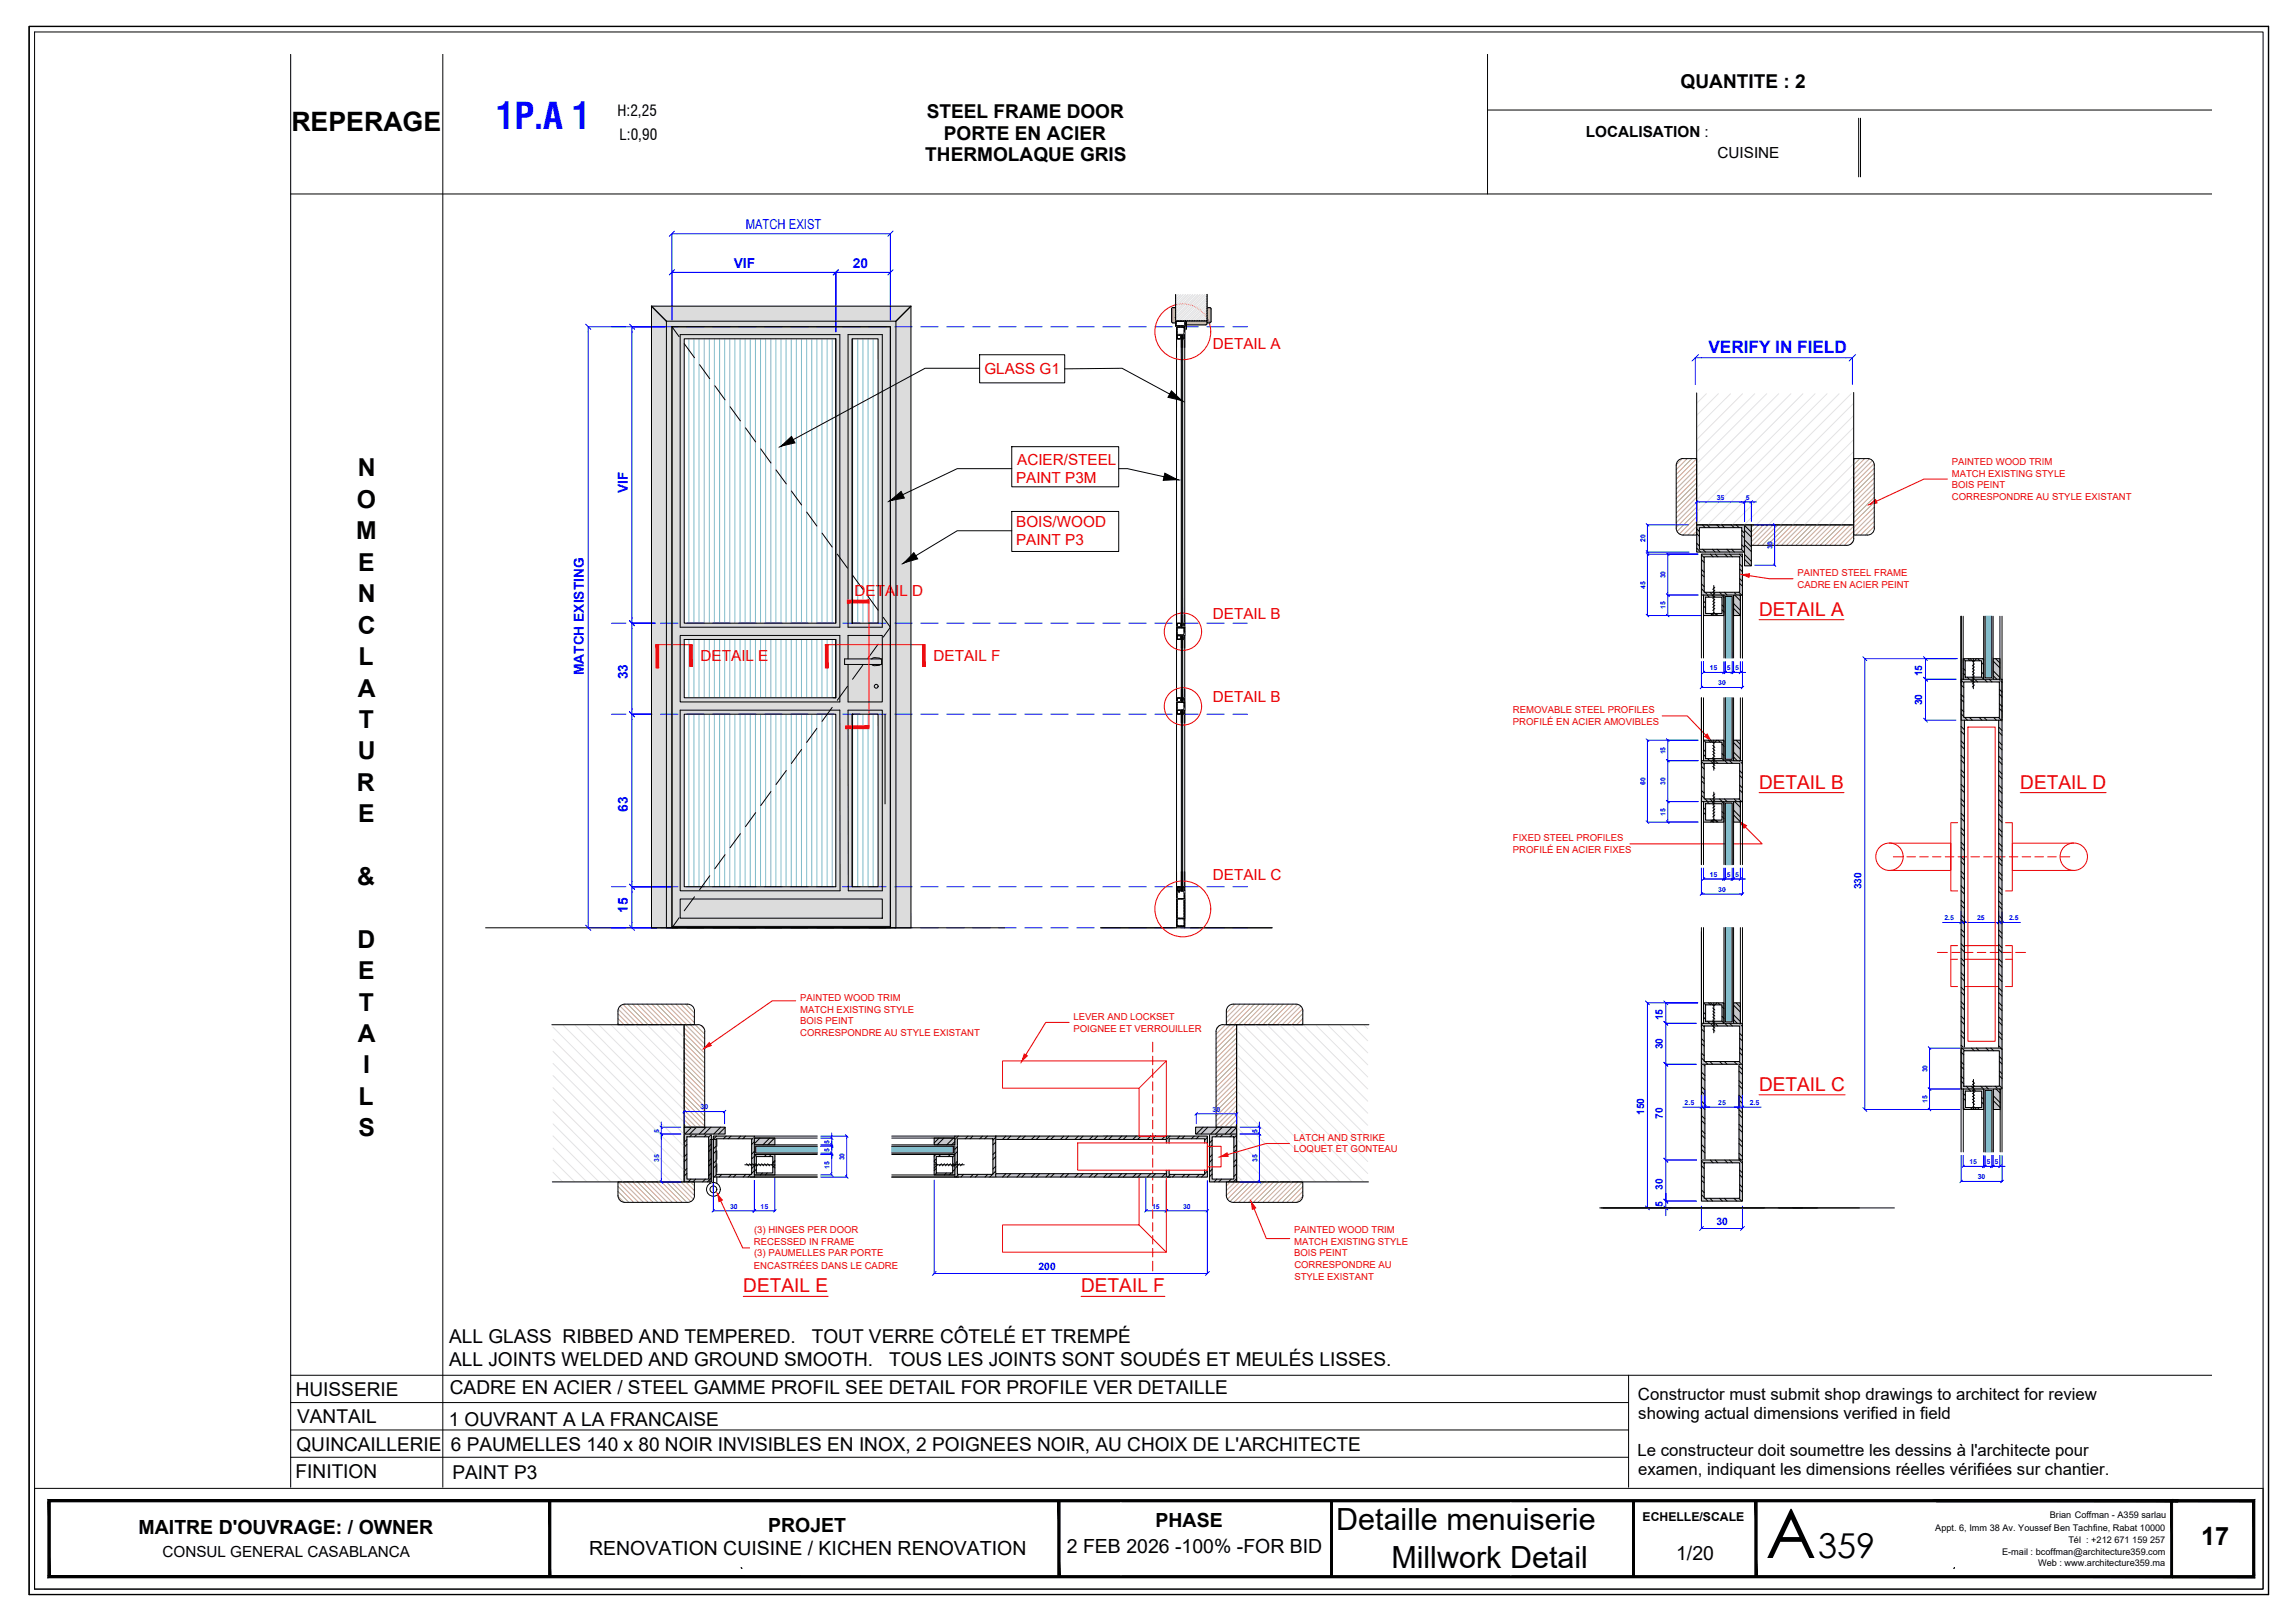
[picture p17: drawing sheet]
<svg xmlns="http://www.w3.org/2000/svg" width="420mm" height="297mm" viewBox="0 0 420 297" stroke-linecap="round" stroke-linejoin="round" font-family="sans-serif">
<defs><g id="words">
<text font-size="12.5" x="323.2" y="285.1">A</text>
<text font-size="6.6" fill="#00f" x="90.8" y="23.6">1P.A 1</text>
<text font-size="6.3" x="332.9" y="285.1">359</text>
<g font-size="5.6">
<text x="244.6" y="279.9">Detaille menuiserie</text>
<text x="254.7" y="287">Millwork Detail</text>
</g>
<text font-size="4.9" x="53.3" y="23.9">REPERAGE</text>
<text font-size="4.6" x="403" y="282.8">17</text>
<g font-size="4.5">
<text x="65.5" y="87.2">N</text>
<text x="65.3" y="92.9">O</text>
<text x="65.2" y="98.7">M</text>
<text x="65.6" y="104.5">E</text>
<text x="65.5" y="110.2">N</text>
<text x="65.5" y="116">C</text>
<text x="65.6" y="121.7">L</text>
<text x="65.5" y="127.5">A</text>
<text x="65.7" y="133.2">T</text>
<text x="65.5" y="139">U</text>
<text x="65.3" y="144.7">R</text>
<text x="65.6" y="150.4">E</text>
<text x="65.4" y="162">&amp;</text>
<text x="65.4" y="173.5">D</text>
<text x="65.6" y="179.2">E</text>
<text x="65.7" y="185">T</text>
<text x="65.5" y="190.7">A</text>
<text x="66.5" y="196.4">I</text>
<text x="65.6" y="202.2">L</text>
<text x="65.6" y="207.9">S</text>
</g>
<g font-size="3.6">
<text x="25.4" y="280.7">MAITRE D'OUVRAGE: / OWNER</text>
<text x="140.6" y="280.4">PROJET</text>
<text x="211.6" y="279.4">PHASE</text>
<text x="107.8" y="284.7">RENOVATION CUISINE / KICHEN RENOVATION</text>
<text x="195.3" y="284.3">2 FEB 2026 -100% -FOR BID</text>
<text x="306.9" y="285.5">1/20</text>
</g>
<g font-size="3.5">
<text x="307.7" y="16.1">QUANTITE : 2</text>
<text x="169.7" y="21.6">STEEL FRAME DOOR</text>
<text x="169.4" y="29.4">THERMOLAQUE GRIS</text>
<text x="172.8" y="25.5">PORTE EN ACIER</text>
<text x="82.2" y="245.8">ALL GLASS RIBBED AND TEMPERED.</text>
<text x="148.6" y="245.8">TOUT VERRE CÔTELÉ ET TREMPÉ</text>
<text x="82.2" y="250">ALL JOINTS WELDED AND GROUND SMOOTH.</text>
<text x="162.8" y="250">TOUS LES JOINTS SONT SOUDÉS ET MEULÉS LISSES.</text>
<text x="54.1" y="255.5">HUISSERIE</text>
<text x="82.4" y="255.2">CADRE EN ACIER / STEEL GAMME PROFIL SEE DETAIL FOR PROFILE VER DETAILLE</text>
<text x="54.4" y="260.4">VANTAIL</text>
<text x="82.1" y="260.9">1 OUVRANT A LA FRANCAISE</text>
<text x="54.3" y="265.5">QUINCAILLERIE</text>
<text x="82.5" y="265.5">6 PAUMELLES 140 x 80 NOIR INVISIBLES EN INOX, 2 POIGNEES NOIR, AU CHOIX DE L'ARCHITECTE</text>
<text x="54.1" y="270.5">FINITION</text>
<text x="82.8" y="270.6">PAINT P3</text>
</g>
<g font-size="3.5" fill="#e40006">
<text x="322.1" y="112.7">DETAIL A</text>
<text x="322.1" y="144.3">DETAIL B</text>
<text x="369.9" y="144.3">DETAIL D</text>
<text x="322.1" y="199.6">DETAIL C</text>
<text x="136.1" y="236.5">DETAIL E</text>
<text x="197.9" y="236.5">DETAIL F</text>
</g>
<text font-size="3.1" fill="#00f" x="312.8" y="64.5">VERIFY IN FIELD</text>
<g font-size="3.1">
<text x="299.9" y="256.2">Constructor must submit shop drawings to architect for review</text>
<text x="299.9" y="259.6">showing actual dimensions verified in field</text>
<text x="299.8" y="266.5">Le constructeur doit soumettre les dessins à l'architecte pour</text>
<text x="299.9" y="269.9">examen, indiquant les dimensions réelles vérifiées sur chantier.</text>
</g>
<g font-size="2.8">
<text x="113.1" y="21.3">H:2,25</text>
<text x="113.4" y="25.6">L:0,90</text>
<text x="290.3" y="25">LOCALISATION :</text>
<text x="314.4" y="28.9">CUISINE</text>
<text x="29.7" y="285">CONSUL GENERAL CASABLANCA</text>
</g>
<g font-size="2.8" fill="#e40006">
<text x="222.1" y="63.8">DETAIL A</text>
<text x="180.2" y="68.4">GLASS G1</text>
<text x="186" y="88.4">PAINT P3M</text>
<text x="186.2" y="85.1">ACIER/STEEL</text>
<text x="186" y="99.8">PAINT P3</text>
<text x="186" y="96.5">BOIS/WOOD</text>
<text x="156.4" y="109">DETAIL D</text>
<text x="222.1" y="113.3">DETAIL B</text>
<text x="128.3" y="120.9">DETAIL E</text>
<text x="170.9" y="120.9">DETAIL F</text>
<text x="222.1" y="128.4">DETAIL B</text>
<text x="222.1" y="161">DETAIL C</text>
</g>
<g font-size="2.5" fill="#00f">
<text x="136.5" y="42">MATCH EXIST</text>
<text x="134.3" y="49.1">VIF</text>
<text x="156.1" y="49.1">20</text>
<text x="115" y="90.2" transform="rotate(-90 115 90.2)">VIF</text>
<text x="106.9" y="123.6" transform="rotate(-90 106.9 123.6)">MATCH EXISTING</text>
<text x="114.9" y="124.3" transform="rotate(-90 114.9 124.3)">33</text>
<text x="114.9" y="148.6" transform="rotate(-90 114.9 148.6)">63</text>
<text x="114.9" y="167" transform="rotate(-90 114.9 167)">15</text>
</g>
<text font-size="2.2" x="300.7" y="278.3">ECHELLE/SCALE</text>
<g font-size="1.9" fill="#00f">
<text x="351.9" y="123.8" transform="rotate(-90 351.9 123.8)">15</text>
<text x="351.9" y="129.1" transform="rotate(-90 351.9 129.1)">30</text>
<text x="340.8" y="162.8" transform="rotate(-90 340.8 162.8)">330</text>
<text x="304.4" y="186.7" transform="rotate(-90 304.4 186.7)">15</text>
<text x="304.4" y="192.1" transform="rotate(-90 304.4 192.1)">30</text>
<text x="301" y="204.1" transform="rotate(-90 301 204.1)">150</text>
<text x="304.4" y="204.8" transform="rotate(-90 304.4 204.8)">70</text>
<text x="304.4" y="221" transform="rotate(-90 304.4 221)">5</text>
<text x="304.4" y="217.7" transform="rotate(-90 304.4 217.7)">30</text>
<text x="314.2" y="224.2">30</text>
<text x="190.1" y="232.5">200</text>
</g>
<g font-size="1.7" fill="#e40006">
<text x="357.3" y="85.1">PAINTED WOOD TRIM</text>
<text x="357.3" y="87.3">MATCH EXISTING STYLE</text>
<text x="357.3" y="89.4">BOIS PEINT</text>
<text x="357.4" y="91.5">CORRESPONDRE AU STYLE EXISTANT</text>
<text x="329.1" y="105.5">PAINTED STEEL FRAME</text>
<text x="329.1" y="107.6">CADRE EN ACIER PEINT</text>
<text x="277" y="130.5">REMOVABLE STEEL PROFILES</text>
<text x="277" y="132.7">PROFILÉ EN ACIER AMOVIBLES</text>
<text x="277" y="153.9">FIXED STEEL PROFILES</text>
<text x="277" y="156.1">PROFILÉ EN ACIER FIXES</text>
<text x="146.5" y="183.3">PAINTED WOOD TRIM</text>
<text x="146.5" y="185.4">MATCH EXISTING STYLE</text>
<text x="146.5" y="187.5">BOIS PEINT</text>
<text x="146.5" y="189.6">CORRESPONDRE AU STYLE EXISTANT</text>
<text x="196.5" y="186.7">LEVER AND LOCKSET</text>
<text x="196.5" y="188.8">POIGNEE ET VERROUILLER</text>
<text x="236.9" y="208.8">LATCH AND STRIKE</text>
<text x="236.9" y="210.9">LOQUET ET GONTEAU</text>
<text x="138" y="227.8">RECESSED IN FRAME</text>
<text x="138" y="225.7">(3) HINGES PER DOOR</text>
<text x="236.9" y="225.7">PAINTED WOOD TRIM</text>
<text x="236.9" y="227.9">MATCH EXISTING STYLE</text>
<text x="138" y="232.2">ENCASTRÉES DANS LE CADRE</text>
<text x="138" y="229.9">(3) PAUMELLES PAR PORTE</text>
<text x="236.9" y="230">BOIS PEINT</text>
<text x="237" y="232.1">CORRESPONDRE AU</text>
<text x="237" y="234.2">STYLE EXISTANT</text>
</g>
<g font-size="1.7">
<text x="354.3" y="280.2">Appt. 6, Imm 38 Av. Youssef Ben Tachfine, Rabat 10000</text>
<text x="375.3" y="277.8">Brian Coffman - A359 sarlau</text>
<text x="366.5" y="284.5">E-mail : bcoffman@architecture359.com</text>
<text x="373.1" y="286.7">Web : www.architecture359.ma</text>
<text x="378.7" y="282.4">Tél : +212 671 159 257</text>
</g>
<g font-size="1.3" fill="#00f">
<text x="314.3" y="91.5">35</text>
<text x="319.6" y="91.5">5</text>
<text x="301.2" y="99.2" transform="rotate(-90 301.2 99.2)">20</text>
<text x="324.5" y="100.4" transform="rotate(-90 324.5 100.4)">30</text>
<text x="301.2" y="107.7" transform="rotate(-90 301.2 107.7)">45</text>
<text x="304.9" y="105.9" transform="rotate(-90 304.9 105.9)">30</text>
<text x="304.9" y="111.5" transform="rotate(-90 304.9 111.5)">15</text>
<text x="313" y="122.7">15</text>
<text x="314.6" y="125.4">30</text>
<text x="316.1" y="122.7">5</text>
<text x="317.6" y="122.7">5</text>
<text x="301.2" y="143.7" transform="rotate(-90 301.2 143.7)">60</text>
<text x="304.9" y="143.7" transform="rotate(-90 304.9 143.7)">30</text>
<text x="304.9" y="138.1" transform="rotate(-90 304.9 138.1)">15</text>
<text x="304.9" y="149.3" transform="rotate(-90 304.9 149.3)">15</text>
<text x="313" y="160.5">15</text>
<text x="316.1" y="160.5">5</text>
<text x="317.6" y="160.5">5</text>
<text x="314.6" y="163.2">30</text>
<text x="356" y="168.5">2.5</text>
<text x="361.9" y="168.5">25</text>
<text x="367.8" y="168.5">2.5</text>
<text x="352.9" y="196.3" transform="rotate(-90 352.9 196.3)">30</text>
<text x="128.2" y="203">30</text>
<text x="222" y="203.5">30</text>
<text x="308.4" y="202.3">2.5</text>
<text x="314.6" y="202.3">25</text>
<text x="320.3" y="202.3">2.5</text>
<text x="352.9" y="201.9" transform="rotate(-90 352.9 201.9)">15</text>
<text x="120.7" y="207.3" transform="rotate(-90 120.7 207.3)">5</text>
<text x="151.9" y="209.3" transform="rotate(-90 151.9 209.3)">5</text>
<text x="230.2" y="207.3" transform="rotate(-90 230.2 207.3)">5</text>
<text x="120.7" y="212.6" transform="rotate(-90 120.7 212.6)">35</text>
<text x="151.9" y="213.9" transform="rotate(-90 151.9 213.9)">15</text>
<text x="151.9" y="210.8" transform="rotate(-90 151.9 210.8)">5</text>
<text x="154.6" y="212.4" transform="rotate(-90 154.6 212.4)">30</text>
<text x="230.2" y="212.6" transform="rotate(-90 230.2 212.6)">35</text>
<text x="360.6" y="213.1">15</text>
<text x="362.1" y="215.8">30</text>
<text x="363.7" y="213.1">5</text>
<text x="365.2" y="213.1">5</text>
<text x="133.7" y="221.2">30</text>
<text x="139.3" y="221.2">15</text>
<text x="210.9" y="221.2">15</text>
<text x="216.6" y="221.2">30</text>
</g>
</g></defs>
<g fill="#81bcca" stroke="#81bcca" stroke-width=".18">
<path d="M216.3 130l.2 32.8v-32.8zM216.3 130l.2 32.8h-.2z"/>
<path d="M216.3 116.2l.2 12.2v-12.2zM216.3 116.2l.2 12.2h-.2z"/>
<path d="M216.3 61.3l.2 53.6v-53.6zM216.3 61.3l.2 53.6h-.2z"/>
<path d="M216.3 61.3h.2l-.2 2.3zM216.5 61.3l-.2 2.3h.2z"/>
<path d="M216.3 112.5v2.3h.2zM216.3 112.5h.2v2.3z"/>
<path d="M216.3 116.3h.2l-.2 2.3zM216.5 116.3l-.2 2.3h.2z"/>
<path d="M216.3 126.2v2.2h.2zM216.3 126.2h.2v2.2z"/>
<path d="M216.3 130h.2l-.2 2.3zM216.5 130l-.2 2.3h.2z"/>
<path d="M216.3 159.5l.2 3.5v-3.5zM216.3 159.5l.2 3.5h-.2z"/>
<path d="M315.9 169.8l1.2 17.2v-17.2zM315.9 169.8l1.2 17.2h-1.2z"/>
<path d="M315.9 127.7l1.2 11.3v-11.3zM315.9 127.7l1.2 11.3h-1.2z"/>
<path d="M315.9 147l1.2 11.2v-11.2zM315.9 147l1.2 11.2h-1.2z"/>
<path d="M315.9 109.2l1.2 11.2v-11.2zM315.9 109.2l1.2 11.2h-1.2z"/>
<path d="M363.4 112.8l1.3 11.3v-11.3zM363.4 112.8l1.3 11.3h-1.3z"/>
<path d="M363.4 199.6l1.3 11.2v-11.2zM363.4 199.6l1.3 11.2h-1.3z"/>
<path d="M138.3 209.8l11.3 1.2v-1.2zM138.3 209.8l11.3 1.2h-11.3z"/>
<path d="M163.3 209.8l11.2 1.2v-1.2zM163.3 209.8l11.2 1.2h-11.2z"/>
</g>
<!-- layer: 0_Stylo_No__7 -->
<g fill="none" stroke="#000" stroke-width=".18">
<path d="M340.3 21.6v10.8M340.6 21.6v10.8M123 59.8l1.3 1.8M215.4 59.8h1.5v1.5h-1.5zM215.5 59.9h1.3v1.3h-1.3zM125.3 62.9l1.8 2.6M128.1 66.7l1.8 2.6M130.9 70.6l1.8 2.6M133.7 74.5l1.9 2.5M136.5 78.3l1.8 2.6M215.4 60v109.8M215.5 61.3h.7v.7h-.7z"/>
<path d="M215.5 61.4h.7v.6h-.7zM216.3 63.6v-2.3h.2v2.3M216.3 61.3v53.6M216.5 61.3v53.5M216.6 61.3h.2v.7h-.2zM216.9 60v109.8M139.3 82.2l1.8 2.5M142.1 86l1.9 2.6M144.9 89.9l1.8 2.5M147.7 93.7l1.8 2.6M150.5 97.6l1.9 2.5M153.3 101.4l1.9 2.6"/>
<path d="M156.1 105.3l1.8 2.5M158.9 109.1l1.9 2.6M160.8 117.9l-1.9 2.6M161.7 113l1.3 1.8-1.3 1.8M215.4 114.8h1.5v1.5h-1.5zM215.5 114.1h.7v.7h-.7zM215.5 116.3h.7v.7h-.7zM215.5 114.9h1.3v1.3h-1.3zM215.5 114.1h.7v.6h-.7zM215.5 116.4h.7v.6h-.7zM216.3 112.5v2.3h.2v-2.3M216.3 118.6v-2.3h.2v2.3"/>
<path d="M216.3 116.3v12.1M216.5 116.3v12.1M216.6 114.1h.2v.7h-.2zM216.6 116.3h.2v.7h-.2zM311.5 101.4h7.5v7.5h-7.5zM311.5 108.9v11.5M311.9 108.9h3.7v3.8h-3.7zM311.9 108.9v11.5M312 101.9h6.5v6.5h-6.5zM312.3 109.3h3v3h-3zM313.2 112.7l.6-.6 .5 .6M313.8 107.2v5.5"/>
<path d="M313.9 107.5l-.3 .4M313.9 108l-.3 .4M313.9 109.1l-.3 .4M313.9 109.7l-.3 .4M313.9 110.2l-.3 .4M313.9 110.8l-.3 .4M313.9 111.3l-.3 .4M313.9 108.6l-.3 .4M315.6 108.9v11.5M317.4 108.9h1.2v3.8h-1.2zM317.4 108.9v11.5M318.6 108.9v11.5"/>
<path d="M319 108.2v12.2M359 112.8v98M359.4 112.8v11.5M363.2 112.8v11.5M363.4 112.8v11.3h1.3v-11.3M364.9 112.8v11.5M366.1 112.8v11.5M366.5 112.8v98M146.7 137.2l-1.8 2.5M149.5 133.3l-1.8 2.6M152.4 129.5l-1.9 2.5M155.2 125.6l-1.9 2.6"/>
<path d="M157.9 121.8l-1.8 2.5M162 130.7v16.4M215.4 128.5h1.5v1.5h-1.5zM215.5 127.7h.7v.8h-.7zM215.5 130h.7v.7h-.7zM215.5 128.6h1.3v1.3h-1.3zM215.5 127.8h.7v.6h-.7zM215.5 130h.7v.6h-.7zM216.3 126.2v2.2h.2v-2.2M216.3 132.3v-2.3h.2v2.3M216.3 130v33M216.5 130v33"/>
<path d="M216.6 127.7h.2v.8h-.2zM216.6 130h.2v.7h-.2zM311.5 139.2h7.5v7.5h-7.5zM311.5 127.7v12.3M311.9 135.5h3.7v3.7h-3.7zM311.9 127.7v11.5M312 139.7h6.5v6.5h-6.5zM312.3 135.8h3v3h-3zM313.2 135.5l.6 .5 .5-.5M313.6 139.7l.3 .4M313.6 138.6l.3 .4M313.6 138.1l.3 .3"/>
<path d="M313.6 137.5l.3 .4M313.6 137l.3 .4M313.6 136.4l.3 .4M313.6 139.2l.3 .3M313.8 135.5v5.5M315.6 127.7v11.5M315.9 127.7v11.3h1.2v-11.3M315.9 120.4v-11.2h1.2v11.2M317.4 135.5h1.2v3.7h-1.2zM317.4 127.7v11.5M318.6 127.7v11.5M319 127.7v11.5"/>
<path d="M359 124.3h7.5v7.5h-7.5zM359.4 120.6h3.8v3.7h-3.8zM359.5 124.8h6.5v6.5h-6.5zM359.8 120.9h3v3h-3zM360.7 120.6l.6 .5 .6-.5M361.3 120.6v5.5M361.5 125.4l-.4 .3M361.5 124.8l-.4 .4M361.5 123.7l-.4 .4M361.5 123.2l-.4 .3M361.5 122.6l-.4 .4M361.5 122.1l-.4 .3"/>
<path d="M361.5 121.5l-.4 .4M361.5 124.3l-.4 .3M364.9 120.6h1.2v3.7h-1.2zM132.7 156.4l-1.8 2.6M135.6 152.6l-1.9 2.5M138.3 148.7l-1.8 2.6M141.1 144.9l-1.8 2.5M144 141l-1.9 2.6M216.3 159.5v3.5h.2v-3.5M311.5 146v12.2M311.9 146.7h3.7v3.8h-3.7zM311.9 146.7v11.5"/>
<path d="M312.3 147.1h3v3h-3zM313.2 150.5l.6-.6 .5 .6M313.6 140.3l.3 .3M313.8 145v5.5M313.9 145.3l-.3 .4M313.9 145.8l-.3 .4M313.9 146.9l-.3 .4M313.9 147.5l-.3 .4M313.9 148l-.3 .4M313.9 148.6l-.3 .4M313.9 149.1l-.3 .4M313.9 146.4l-.3 .4"/>
<path d="M315.6 146.7v11.5M315.9 158.2v-11.2h1.2v11.2M317.4 146.7h1.2v3.8h-1.2zM317.4 146.7v11.5M318.6 146.7v11.5M319 146.7v11.5M124.3 168l-1.3 1.8M127.1 164.1l-1.8 2.6M129.9 160.3l-1.8 2.5M201.5 169.8h31.4M215.4 163h1.5v1.5h-1.5zM215.4 168h1.5v1.6h-1.5z"/>
<path d="M215.4 164.5h.1v3.5h-.1zM215.5 162.3h.7v.7h-.7zM215.5 163.1h1.3v1.4h-1.3zM215.5 168.2h1.3v1.2h-1.3zM215.5 162.4h.7v.6h-.7zM215.7 162.3l.2 .1 .1-.1M215.8 163.2l.1 .1M215.8 163.1l.1 .1M215.8 162.9l.1 .1M215.8 162.8l.1 .1M215.8 162.7l.1 .1M215.8 162.6l.1 .1"/>
<path d="M215.8 162.5l.1 .1M215.8 163l.1 .1M215.9 162.3v1.1M216.6 162.3h.2v.7h-.2zM216.8 164.5h.1v3.5h-.1zM311.5 169.8v18.2M311.9 169.8v17.5M315.6 169.8v17.5M315.9 169.8v17.2h1.2v-17.2M317.4 169.8v17.5M318.6 169.8v17.5M319 169.8v17.5"/>
<path d="M311.5 194.8h.6v17.5h-.6zM311.5 187.3h7.5v7.5h-7.5zM311.5 192.8v20.8M311.9 183.5h3.7v3.8h-3.7zM312 187.8h6.5v6.5h-6.5zM312.3 183.9h3v3h-3zM313.2 183.5l.6 .6 .5-.6M313.6 188.3l.3 .4M313.6 187.8l.3 .4M313.6 186.7l.3 .4M313.6 186.1l.3 .4M313.6 185.6l.3 .4"/>
<path d="M313.6 185l.3 .4M313.6 184.5l.3 .4M313.6 187.2l.3 .4M313.8 183.5v5.5M317.4 183.5h1.2v3.8h-1.2zM318.4 194.8h.6v17.5h-.6zM319 192.8v20.8M359 191.8h7.5v7.5h-7.5zM359.4 199.3h3.8v3.8h-3.8zM359.4 199.3v11.5M359.5 192.3h6.5v6.5h-6.5zM359.8 199.7h3v3h-3z"/>
<path d="M361.1 197.9l.4 .4M361.1 198.4l.4 .4M361.1 199.5l.4 .4M361.1 199l.4 .4M361.3 197.6v5.5M363.2 199.3v11.5M364.9 199.3h1.3v3.8h-1.3zM364.9 199.3v11.5M366.2 199.3v11.5M130.6 207.9h7.5v7.5h-7.5zM130.6 207.9v10M131.1 208.4h6.5v6.5h-6.5z"/>
<path d="M136.4 213.2h5.5M136.7 213l.4 .4M137.2 213l.4 .4M137.4 215.4h12.2M137.8 213l.4 .4M138.1 211.3h3.8v3.7h-3.8zM138.1 208.3h3.8v1.2h-3.8zM138.1 207.9h11.5M138.1 215h11.5M138.1 209.5h11.5M138.1 208.3h11.5M138.1 211.3h11.5"/>
<path d="M138.3 213l.4 .4M138.5 211.7h3v3h-3zM138.9 213l.4 .4M139.4 213l.4 .4M140 213l.4 .4M140.5 213l.4 .4M141.9 212.6l-.6 .6 .6 .5M149.6 209.8h-11.3v1.2h11.3M163.3 209.8h11.2v1.2h-11.2M163.3 215.4h12.2M163.3 207.9h11.5M163.3 215h11.5"/>
<path d="M163.3 209.5h11.5M163.3 208.3h11.5M163.3 211.3h11.5M171 211.3h3.8v3.7h-3.8zM171 208.3h3.8v1.2h-3.8zM171 212.6l.6 .6-.6 .5M171 213.2h5.5M171.4 211.7h3v3h-3zM172.4 213l-.4 .4M172.9 213l-.4 .4M173.5 213l-.4 .4M174 213l-.4 .4"/>
<path d="M174.6 213l-.4 .4M174.8 207.9h7.5v7.5h-7.5zM175.1 213l-.4 .4M175.3 208.4h6.5v6.5h-6.5zM175.7 213l-.4 .4M176.2 213l-.4 .4M182.3 207.9h31.2v.6h-31.2zM182.3 214.8h31.2v.6h-31.2zM202 215.4h12.3M202 207.9h11.5M213.5 209.2v-1.3h7.5v7.5h-7.5v-1.2M214 209.2v-.8h6.5v.8"/>
<path d="M214 214.2v.7h6.5v-.7M311.5 212.3h7.5v7.5h-7.5zM312 212.8h6.5v6.5h-6.5zM360.7 203.1l.6-.6 .6 .6M361.1 200.1l.4 .4M361.1 200.6l.4 .4M361.1 201.2l.4 .4M361.1 201.7l.4 .4M363.4 210.8v-11.2h1.3v11.2M292.9 221.1h53.9"/>
</g>
<g fill="none" stroke="#81bcca" stroke-width=".18">
<path d="M126.1 62v52.1M127 62v52.1M128 62v52.1M128.9 62v52.1M129.9 62v52.1M130.8 62v52.1M131.7 62v52.1M132.7 62v52.1M133.6 62v52.1M134.5 62v52.1M135.5 62v52.1M136.4 62v52.1"/>
<path d="M137.4 62v52.1M138.3 62v52.1M139.2 62v52.1M140.2 62v52.1M141.1 62v52.1M142 62v52.1M143 62v52.1M143.9 62v52.1M144.9 62v52.1M145.8 62v52.1M146.7 62v52.1M147.7 62v52.1"/>
<path d="M148.6 62v52.1M149.5 62v52.1M150.5 62v52.1M151.4 62v52.1M152.4 62v52.1M156.1 62v52.1M157 62v52.1M158 62v52.1M158.9 62v52.1M159.9 62v52.1M126.1 117v10.7M127 117v10.7"/>
<path d="M128 117v10.7M128.9 117v10.7M129.9 117v10.7M130.8 117v10.7M131.7 117v10.7M132.7 117v10.7M133.6 117v10.7M134.5 117v10.7M135.5 117v10.7M136.4 117v10.7M137.4 117v10.7M138.3 117v10.7"/>
<path d="M139.2 117v10.7M140.2 117v10.7M141.1 117v10.7M142 117v10.7M143 117v10.7M143.9 117v10.7M144.9 117v10.7M145.8 117v10.7M146.7 117v10.7M147.7 117v10.7M148.6 117v10.7M149.5 117v10.7"/>
<path d="M150.5 117v10.7M151.4 117v10.7M152.4 117v10.7M126.1 130.7v31.6M127 130.7v31.6M128 130.7v31.6M128.9 130.7v31.6M129.9 130.7v31.6M130.8 130.7v31.6M131.7 130.7v31.6M132.7 130.7v31.6M133.6 130.7v31.6"/>
<path d="M134.5 130.7v31.6M135.5 130.7v31.6M136.4 130.7v31.6M137.4 130.7v31.6M138.3 130.7v31.6M139.2 130.7v31.6M140.2 130.7v31.6M141.1 130.7v31.6M142 130.7v31.6M143 130.7v31.6M143.9 130.7v31.6M144.9 130.7v31.6"/>
<path d="M145.8 130.7v31.6M146.7 130.7v31.6M147.7 130.7v31.6M148.6 130.7v31.6M149.5 130.7v31.6M150.5 130.7v31.6M151.4 130.7v31.6M152.4 130.7v31.6M156.1 130.7v31.6M157 130.7v31.6M158 130.7v31.6M158.9 130.7v31.6"/>
<path d="M159.9 130.7v31.6"/>
</g>
<g fill="#dcdcdc" stroke="#dcdcdc" stroke-width=".18">
<path d="M155.3 116.3h6.2z"/>
<path d="M160 120.4h.3z"/>
<path d="M159.8 121.8h1.2z"/>
<path d="M124.5 116.3h29.3z"/>
<path d="M124.5 130h29.3z"/>
<path d="M155.3 114.1h6.2v.7z"/>
<path d="M124.5 114.1h29.3v.7z"/>
<path d="M155.3 116.3l6.2 4.1v-4.1zM155.3 116.3l6.2 4.1h-6.2z"/>
<path d="M160.1 120.4h1.4zM160.1 120.4h1.4z"/>
<path d="M155.3 120.4h4.8zM155.3 120.4h4.7z"/>
<path d="M160.3 120.4h1.2zM160.3 120.4h1.2z"/>
<path d="M155.3 120.4h4.7zM155.3 120.4h4.5z"/>
<path d="M161 120.4l.5 .2v-.2zM161 120.4l.5 .2z"/>
<path d="M155.3 120.4l4.3 .2 .2-.2zM155.3 120.4l4.3 .2h-4.3z"/>
<path d="M161.2 120.6h.3zM161.2 120.6h.3z"/>
<path d="M155.3 120.6h4.3zM155.3 120.6h4.3z"/>
<path d="M161.4 120.6l.1 1v-1zM161.4 120.6l.1 1h-.1z"/>
<path d="M161.2 121.6h.3zM161.2 121.6h.3z"/>
<path d="M155.3 121.6h4.3zM155.3 121.6h4.3z"/>
<path d="M161.2 121.6l.3 .2v-.2zM161 121.8l.2-.2 .3 .2z"/>
<path d="M155.3 121.6l4.5 .2-.2-.2zM155.3 121.6l4.5 .2h-4.5z"/>
<path d="M161 121.8h.5zM160.3 121.8h1.2z"/>
<path d="M155.3 121.8h4.7zM155.3 121.8h4.7z"/>
<path d="M160.3 121.8h1.2zM160.1 121.8h1.4z"/>
<path d="M155.3 121.8h4.8zM155.3 121.8h4.8z"/>
<path d="M155.3 121.8l6.2 3.5v-3.5zM155.3 121.8l6.2 3.5h-6.2z"/>
<path d="M160.4 125.3h1.1zM160.4 125.3h1.1z"/>
<path d="M155.3 125.3h5zM155.3 125.3h5.1z"/>
<path d="M160.5 125.3h1zM160.5 125.3h1z"/>
<path d="M155.3 125.3h5zM155.3 125.3h5z"/>
<path d="M160.5 125.3h1zM160.5 125.3h1z"/>
<path d="M155.3 125.3h5zM155.3 125.3h4.9z"/>
<path d="M160.6 125.3l.9 .1zM160.6 125.3l.9 .1z"/>
<path d="M155.3 125.3h4.9zM155.3 125.3l4.8 .1z"/>
<path d="M160.7 125.4h.8zM160.7 125.4h.8z"/>
<path d="M155.3 125.4h4.8zM155.3 125.4h4.8z"/>
<path d="M160.7 125.4l.8 .1zM160.7 125.4l.8 .1z"/>
<path d="M155.3 125.4h4.8zM155.3 125.4l4.8 .1z"/>
<path d="M160.7 125.5h.8zM160.7 125.5h.8z"/>
<path d="M155.3 125.5h4.8zM155.3 125.5h4.8z"/>
<path d="M160.7 125.5l.8 .1zM160.7 125.5l.8 .1z"/>
<path d="M155.3 125.5h4.8zM155.3 125.5l4.7 .1z"/>
<path d="M160.7 125.6l.8 .1zM160.7 125.6l.8 .1z"/>
<path d="M155.3 125.6l4.8 .1zM155.3 125.6l4.8 .1z"/>
<path d="M160.7 125.7h.8zM160.7 125.7h.8z"/>
<path d="M155.3 125.7h4.8zM155.3 125.7h4.8z"/>
<path d="M160.7 125.7l.8 .1zM160.7 125.7l.8 .1z"/>
<path d="M155.3 125.7l4.8 .1zM155.3 125.7l4.8 .1z"/>
<path d="M160.7 125.8h.8zM160.7 125.8h.8z"/>
<path d="M155.3 125.8h4.8zM155.3 125.8h4.8z"/>
<path d="M160.7 125.8l.8 .1zM160.7 125.8l.8 .1z"/>
<path d="M155.3 125.8l4.9 .1zM155.3 125.8l4.9 .1z"/>
<path d="M160.6 125.9h.9zM160.5 125.9h1z"/>
<path d="M155.3 125.9h5zM155.3 125.9h5z"/>
<path d="M160.5 125.9h1zM160.5 125.9h1z"/>
<path d="M155.3 125.9h5zM155.3 125.9h5z"/>
<path d="M160.5 125.9l1 .1zM160.4 126h1.1z"/>
<path d="M155.3 125.9l5.1 .1zM155.3 125.9l5.1 .1z"/>
<path d="M155.3 126l6.2 2.5v-2.5zM155.3 126l6.2 2.5h-6.2z"/>
<path d="M122 58.8l42 1v-1zM122 58.8l42 1h-42z"/>
<path d="M163 59.8l1 110v-110zM163 59.8l1 110h-1z"/>
<path d="M122 59.8l1 110v-110zM122 59.8l1 110h-1z"/>
<path d="M119.3 56l47.5 2.8v-2.8zM119.3 56l47.5 2.8h-47.5z"/>
<path d="M164 58.8l2.8 111v-111zM164 58.8l2.8 111h-2.8z"/>
<path d="M119.3 58.8l2.7 111v-111zM119.3 58.8l2.7 111h-2.7z"/>
<path d="M123 59.8l40 1.4v-1.4zM123 59.8l40 1.4h-40z"/>
<path d="M153.8 61.2l1.5 53.6v-53.6zM153.8 61.2l1.5 53.6h-1.5z"/>
<path d="M123 61.2l1.5 53.6v-53.6zM123 61.2l1.5 53.6h-1.5z"/>
<path d="M153.8 114.8h1.5zM153.8 114.8h1.5z"/>
<path d="M123 114.8h30.8zM123 114.8h30.8z"/>
<path d="M161.5 61.2l1.5 53.6v-53.6zM161.5 61.2l1.5 53.6h-1.5z"/>
<path d="M123 114.8h32.3zM123 114.8h32.3z"/>
<path d="M161.5 114.8h1.5zM161.5 114.8h1.5z"/>
<path d="M123 114.8h38.5zM123 114.8h38.5z"/>
<path d="M123 114.8l40 1.5v-1.5zM123 114.8l40 1.5h-40z"/>
<path d="M124.5 116.3h38.5zM124.5 116.3h38.5z"/>
<path d="M123 116.3h1.5zM123 116.3h1.5z"/>
<path d="M153.8 116.3h9.2zM153.8 116.3h9.2z"/>
<path d="M155.3 116.3h7.7zM155.3 116.3h7.7z"/>
<path d="M160 120.4h1zM159.8 120.4h1.2z"/>
<path d="M159.8 120.4l1.4 .2-.2-.2zM159.6 120.6l.2-.2 1.4 .2z"/>
<path d="M153.8 116.3l1.5 4.3v-4.3zM153.8 116.3l1.5 4.3h-1.5z"/>
<path d="M153.8 120.6l.8 1v-1zM153.8 120.6l.8 1h-.8z"/>
<path d="M159.6 121.6l1.4 .2 .2-.2zM159.6 121.6l1.4 .2h-1.2z"/>
<path d="M159.8 121.8h.5zM160 121.8h.3z"/>
<path d="M160.4 125.3h.1zM160.3 125.3h.2z"/>
<path d="M160.3 125.3h.2zM160.3 125.3h.2z"/>
<path d="M160.3 125.3h.3zM160.2 125.3h.4z"/>
<path d="M160.2 125.3l.5 .1zM160.2 125.3l.5 .1z"/>
<path d="M160.1 125.4h.6zM160.1 125.4h.6z"/>
<path d="M160.1 125.4l.6 .1zM160.1 125.4l.6 .1z"/>
<path d="M160.1 125.5h.6zM160.1 125.5h.6z"/>
<path d="M160.1 125.5l.6 .1zM160.1 125.5l.6 .1z"/>
<path d="M160 125.6l.7 .1zM160 125.6l.7 .1z"/>
<path d="M160.1 125.7h.6zM160.1 125.7h.6z"/>
<path d="M160.1 125.7h.6zM160.1 125.7l.6 .1z"/>
<path d="M160.1 125.8h.6zM160.1 125.8h.6z"/>
<path d="M160.1 125.8h.6zM160.1 125.8l.5 .1z"/>
<path d="M160.2 125.9h.4zM160.2 125.9h.3z"/>
<path d="M160.3 125.9h.2zM160.3 125.9h.2z"/>
<path d="M160.3 125.9h.2zM160.3 125.9l.1 .1z"/>
<path d="M161.5 116.3l1.5 12.2v-12.2zM161.5 116.3l1.5 12.2h-1.5z"/>
<path d="M153.8 121.6l1.5 6.9v-6.9zM153.8 121.6l1.5 6.9h-1.5z"/>
<path d="M123 116.3l1.5 12.2v-12.2zM123 116.3l1.5 12.2h-1.5z"/>
<path d="M123 128.5l40 1.5v-1.5zM123 128.5l40 1.5h-40z"/>
<path d="M124.5 130h30.8zM124.5 130h30.8z"/>
<path d="M161.5 130l1.5 33v-33zM161.5 130l1.5 33h-1.5z"/>
<path d="M153.8 130l1.5 33v-33zM153.8 130l1.5 33h-1.5z"/>
<path d="M123 130l1.5 33v-33zM123 130l1.5 33h-1.5z"/>
<path d="M123 163l40 1.5v-1.5zM123 163l40 1.5h-40z"/>
<path d="M161.5 164.5l1.5 3.5v-3.5zM161.5 164.5l1.5 3.5h-1.5z"/>
<path d="M123 164.5l1.5 3.5v-3.5zM123 164.5l1.5 3.5h-1.5z"/>
<path d="M123 168l40 1.6v-1.6zM123 168l40 1.6h-40z"/>
<path d="M124.5 116.3l29.3 .7v-.7zM124.5 116.3l29.3 .7h-29.3z"/>
<path d="M153 117l.8 10.7v-10.7zM153 117l.8 10.7h-.8z"/>
<path d="M124.5 117l.8 10.7v-10.7zM124.5 117l.8 10.7h-.8z"/>
<path d="M124.5 127.7l29.3 .8v-.8zM124.5 127.7l29.3 .8h-29.3z"/>
<path d="M124.5 130l29.3 .7v-.7zM124.5 130l29.3 .7h-29.3z"/>
<path d="M153 130.7l.8 31.6v-31.6zM153 130.7l.8 31.6h-.8z"/>
<path d="M124.5 130.7l.8 31.6v-31.6zM124.5 130.7l.8 31.6h-.8z"/>
<path d="M124.5 162.3l29.3 .7v-.7zM124.5 162.3l29.3 .7h-29.3z"/>
<path d="M155.3 130l6.2 .7v-.7zM155.3 130l6.2 .7h-6.2z"/>
<path d="M160.8 130.7l.7 31.6v-31.6zM160.8 130.7l.7 31.6h-.7z"/>
<path d="M155.3 130.7l.7 31.6v-31.6zM155.3 130.7l.7 31.6h-.7z"/>
<path d="M155.3 162.3l6.2 .7v-.7zM155.3 162.3l6.2 .7h-6.2z"/>
<path d="M124.5 164.5l37 3.5v-3.5zM124.5 164.5l37 3.5h-37z"/>
<path d="M155.3 61.2l6.2 .8v-.8zM155.3 61.2l6.2 .8h-6.2z"/>
<path d="M160.8 62l.7 52.1v-52.1zM160.8 62l.7 52.1h-.7z"/>
<path d="M155.3 62l.7 52.1v-52.1zM155.3 62l.7 52.1h-.7z"/>
<path d="M155.3 114.8h6.2zM155.3 114.1l6.2 .7h-6.2z"/>
<path d="M124.5 61.2l29.3 .8v-.8zM124.5 61.2l29.3 .8h-29.3z"/>
<path d="M153 62l.8 52.1v-52.1zM153 62l.8 52.1h-.8z"/>
<path d="M124.5 62l.8 52.1v-52.1zM124.5 62l.8 52.1h-.8z"/>
<path d="M124.5 114.8h29.3zM124.5 114.1l29.3 .7h-29.3z"/>
<path d="M158.8 120.6l2.6 1v-1zM158.8 120.6l2.6 1h-3.3z"/>
<path d="M154.6 120.6l3.5 1 .7-1zM154.6 120.6l3.5 1h-3.5z"/>
</g>
<g fill="none" stroke="#00f" stroke-width=".18">
<path d="M107.7 59.8h16.4M123 42.8v15.8M124 49.9h28.1M124 42.8h38.1M125.7 59.8h3.2M130.5 59.8h3.1M135.2 59.8h3.2M140 59.8h3.2M144.8 59.8h3.1M149.5 59.8h3.2M153 49.8v10.9M154 49.9h8.1"/>
<path d="M154.3 59.8h3.2M159 59.8h3.2M163 42.8v15.8M163.8 59.8h3.2M168.6 59.8h3.1M173.3 59.8h3.2M178.1 59.8h3.2M182.9 59.8h3.1M187.6 59.8h3.2M192.4 59.8h3.2M197.1 59.8h3.2M201.9 59.8h3.2"/>
<path d="M206.7 59.8h3.1M211.4 59.8h3.2M216.2 59.8h3.2M221 59.8h3.1M225.7 59.8h2.7M107.7 60.7v108.2M115.7 60.7v52.4M310.4 65.5v4.8M311.6 65.5h26.3M339.1 65.5v4.8M301.6 96.5v4M301.6 96.1h7.5"/>
<path d="M310.6 91.9v3.5M311.1 91.9h7.8M319.4 95.4v-3.5h1.2v3.5M321.1 91.9h.5M321.2 96.1h3.7M324.9 96.5v6.5M112 114.1h2.6M115.7 114.1h4.3M115.7 115v14.8M120.9 114.1h3.2M125.7 114.1h3.2M130.5 114.1h3.1"/>
<path d="M135.2 114.1h3.2M140 114.1h3.2M144.8 114.1h3.1M149.5 114.1h3.2M154.3 114.1h3.2M159 114.1h3.2M163.8 114.1h3.2M168.6 114.1h3.1M173.3 114.1h3.2M178.1 114.1h3.2M182.9 114.1h3.1M187.6 114.1h3.2"/>
<path d="M192.4 114.1h3.2M197.1 114.1h3.2M201.9 114.1h3.2M206.7 114.1h3.1M211.4 114.1h3.2M216.2 114.1h3.2M221 114.1h3.1M225.7 114.1h2.7M301.6 101.9v10.3M301.6 112.7h9.8M301.6 101.4h9.3M301.6 101h7.6"/>
<path d="M305.3 108.9h5.6M305.3 101.9v6.5M305.3 109.4v2.8M321.2 103.4h3.7M112 130.7h2.6M115.7 130.7h3.7M115.7 131.7v29.6M120.9 130.7h3.2M125.7 130.7h3.2M130.5 130.7h3.1M135.2 130.7h3.2M140 130.7h3.2"/>
<path d="M144.8 130.7h3.1M149.5 130.7h3.2M154.3 130.7h3.2M159 130.7h3.2M163.8 130.7h3.2M168.6 130.7h3.1M173.3 130.7h3.2M178.1 130.7h3.2M182.9 130.7h3.1M187.6 130.7h3.2M192.4 130.7h3.2M197.1 130.7h3.2"/>
<path d="M201.9 130.7h3.2M206.7 130.7h3.1M211.4 130.7h3.2M216.2 130.7h3.2M221 130.7h3.1M225.7 130.7h2.7M301.6 135.9v14.1M301.6 135.5h9.3M305.3 139.2h5.6M305.3 135.9v2.8M305.3 139.7v6.5M311.5 121.1v4.7"/>
<path d="M311.9 121.1v2M312 125.8h6.5M312.4 123.1h3M315.6 121.1v2M315.9 121.1v2h1.2v-2M317.4 121.1v2h1.2v-2M319 121.1v4.7M319.1 123.1h.5M341.4 120.6h16.9M341.4 121.3v81.1M352.5 124.3h5.6M352.5 131.8h5.6"/>
<path d="M352.5 121.3v2.3M352.5 125v6.1M301.6 150.5h9.3M305.3 146.7h5.6M305.3 147.2v2.8M311.5 158.9v4.7M311.9 158.9v2M315.6 158.9v2M315.9 158.9v2h1.2v-2M317.4 158.9v2h1.2v-2M319 158.9v4.7M107.7 169.8h12.6"/>
<path d="M112 162.3h2.6M115.7 162.3h8.4M115.7 163.2v5.7M120.9 169.8h3.2M125.7 169.8h3.2M125.7 162.3h3.2M130.5 169.8h3.1M130.5 162.3h3.1M135.2 169.8h3.2M135.2 162.3h3.2M140 169.8h3.2M140 162.3h3.2"/>
<path d="M144.8 169.8h3.1M144.8 162.3h3.1M149.5 169.8h3.2M149.5 162.3h3.2M154.3 169.8h3.2M154.3 162.3h3.2M159 169.8h3.2M159 162.3h3.2M163.8 169.8h3.2M163.8 162.3h3.2M168.6 169.8h3.1M168.6 162.3h3.1"/>
<path d="M173.3 169.8h3.2M173.3 162.3h3.2M178.1 169.8h3.2M178.1 162.3h3.2M182.9 169.8h3.1M182.9 162.3h3.1M187.6 169.8h3.2M187.6 162.3h3.2M192.4 169.8h3.2M192.4 162.3h3.2M197.1 169.8h3.2M197.1 162.3h3.2"/>
<path d="M201.9 169.8h3.2M201.9 162.3h3.2M206.7 169.8h3.1M206.7 162.3h3.1M211.4 169.8h3.2M211.4 162.3h3.2M216.2 169.8h3.2M216.2 162.3h3.2M221 169.8h3.1M221 162.3h3.1M225.7 169.8h2.7M225.7 162.3h2.7"/>
<path d="M312 163.6h6.5M312.4 160.9h3M319.1 160.9h.5M355.6 168.8h2.9M359 166.8v2h.6v-2M360.1 168.8h5.3M365.9 166.8v2h.6v-2M367 168.8h2.9M301.6 183.5h9.2M301.6 184.2v36.2M305 187.3h5.6M305 184.2v2.4"/>
<path d="M305 188v6.1M305 195.5v16.1M305 194.8h5.6M312.1 199.6v3h-.6v-2.1M353.3 199.3h5.5M353.3 191.8h5.5M353.3 192.3v6.5M353.3 199.8v2.8M121.1 216.3h3.5M121.1 205.3v.5M121.1 208v7.8M124.6 206.3h-3.5v1.2h3.5"/>
<path d="M125.2 203.4v2.3M125.7 203.4h6.5M130.6 216.1v5.5M132.7 203.4v2.3M138.1 216.1v5.5M141.9 215.5v6.1M150.2 211.3h2.1M150.2 215h2.1M150.2 208.3h2.1v1.2h-2.1M150.2 209.8h2.1v1.2h-2.1M150.2 207.9h4.8M150.2 215.4h4.8"/>
<path d="M152.3 207.4v.4M152.3 211.5v3.1M155 208.4v6.6M171 216v17.1M209.8 215.5v6.1M213.5 216.1v5.5M219 203.8v1.9M219.5 203.8h6.4M221 216.1v17M226.4 203.8v1.9M227 216.3h3.6M227 206.3h3.6v1.2h-3.6"/>
<path d="M230.6 205.3v.5M230.6 208v7.8M305 213v6.1M305 212.3h5.6M308.1 202.6h2.9M310.6 219.8h-5.6v1.3M312.6 202.6h5.3M318.4 200.5v2.1h.6v-2.1M319.5 202.6h2.9M341.4 203.1h17.4M359 211.5v4.7M359.4 211.5v2"/>
<path d="M359.5 216.2h6.6M359.9 213.5h3M363.2 211.5v2M363.4 211.5v2h1.3v-2M364.9 211.5v2h1.2v-2M366.5 211.5v4.7M366.6 213.5h.5M131.1 221.6h6.5M138.6 221.6h2.8M171.7 233.1h48.6M210.3 221.6h2.8M214 221.6h6.6"/>
<path d="M301.6 221.1h4.4M305 221.8v.7M311.5 220.8v4M312.2 224.8h6.1M319 220.8v4"/>
</g>
<g fill="none" stroke="#000" stroke-width=".18">
<path d="M214.7 56.3h.5v2.8h-.5M214.7 56.3l-.2 .2v2.4l.2 .2M215.2 58.7h1.8v1h-1.8zM215.3 58.7l-.1 .1M215.3 58.8h1.6v.8h-1.6zM215.3 59.2l-.1 .1M215.3 59.5l-.1 .2M215.3 59l-.1 .1M215.4 59.6l-.1 .1M215.5 59.8l-.1 .1M215.6 58.7l-.1 .1M215.8 58.7l-.1 .1"/>
<path d="M215.8 59.6l-.1 .1M215.9 59.8l-.1 .1M216 59.6l-.1 .1M216 59.8l-.1 .1M216.2 58.7l-.2 .1M216.3 58.7l-.1 .1M216.3 59.6l-.1 .1M216.4 59.8l-.1 .1M216.5 59.6l-.1 .1M216.6 59.8l-.1 .1M216.7 58.7l-.1 .1M216.9 58.7l-.1 .1"/>
<path d="M216.9 59.8l-.1 .1M216.9 60l-.1 .1M217 58.7h.2v1.5h-.2zM217 59.7h-.1M217 59.1l-.1 .2M217 59.5l-.3 .2M217 59l-.1 .1M217.1 58.7l-.1 .2M217.2 58.7h3.8v.5l-.3 .3h-3.5zM217.2 59.7l-.2 .2M217.2 59.1l-.2 .3M217.2 59.5l-.2 .2"/>
<path d="M217.2 59l-.2 .2M221 53.9v4.8h-5.8v-4.8M221 56.3h.5l.2 .2v2.3l-.2 .3h-.5zM215.5 60.7l-.1 .1M215.5 60.9l-.1 .1M215.5 60.3l-.1 .1M215.5 60.2l-.1 .1M215.5 61.2l-.1 .1M215.5 61.9v.1M215.5 61.7v.1M215.7 61.2l-.2 .3M215.8 62h.1"/>
<path d="M216 62h-.1M216 61.2l-.1 .2M216.2 61.3l-.1 .1M216.2 61.8h.1M216.2 61.6v.1M216.2 61.2l-.1 .1M216.6 61.2l-.1 .1M216.7 61.3l-.1 .2M216.8 61.2l-.1 .1M216.8 61.8l-.2 .2M216.8 61.6l-.2 .2M216.9 60.4l-.1 .1"/>
<path d="M216.9 61.1l-.1 .1M216.9 60.5l-.1 .1M216.9 60.9l-.1 .1M217.2 60.2h.1M217.2 60l-.2 .2M339.4 71.8v24.3h-28.8v-24.2M308.1 83.9a1.26 1.26 0 0 0-1.2 1.3v11.5a1.26 1.26 0 0 0 1.2 1.2h2.5v-14h-2.5M310.6 96.1h8.8v4.9h-8.8zM310.6 97.7l.5 .5M310.6 99.4l.5 .5M310.6 96.8l.5 .5M311.1 96.6h7.8v3.9h-7.8z"/>
<path d="M311.7 96.1l.5 .5M312.5 96.1l.6 .5M314.3 96.1l.5 .5M315.2 96.1l.5 .5M317 96.1l.5 .5M317.9 96.1l.5 .5M318.9 98l.5 .5M318.9 99.7l.5 .5M318.9 97.1l.5 .5M319.4 96.1h1.2v7.5h-1.2zM319.4 99.7l1.2 1.3M319.4 97.1l1.2 1.2"/>
<path d="M319.4 98.8l1.2 1.3M319.4 96.2l1.2 1.2M338.1 99.8h-17.5v-3.7h18.8v2.4a1.26 1.26 0 0 1-1.3 1.3M341.9 83.9h-2.5v14h2.5a1.26 1.26 0 0 0 1.3-1.2M341.9 83.9a1.26 1.26 0 0 1 1.3 1.3M343.1 85.2v11.5M215.4 115.1l.1 .1M215.4 115.6l.1 .1M215.4 116.2l.1 .1M215.4 115.3l.1 .1M215.4 115.8l.1 .1M215.4 114.8l.1 .1"/>
<path d="M215.5 114.6l.2 .3M215.5 114.1v.1M215.5 114.3v.1M215.5 115.9l-.1 .1M215.5 115.3l-.1 .2M215.5 115.7l-.1 .1M215.5 115.2l-.1 .1M215.5 114.8l-.1 .1M215.5 116.2l-.1 .1M215.5 116.9v.1M215.5 116.7v.1M215.7 116.2l-.2 .2"/>
<path d="M215.8 114.1h.1M215.8 116.2l.1 .1M215.8 117h.1M215.9 114.8l-.1 .1M215.9 114.7l.1 .2M215.9 114.1h.1M215.9 116.2l.1 .1M216 117h-.1M216 114.8l-.1 .1M216 116.2l-.1 .2M216.1 114.7l.1 .1M216.1 114.8l.1 .1"/>
<path d="M216.2 114.4v.1M216.2 114.2v.1M216.2 116.3l-.1 .1M216.2 116.6v.1M216.2 116.8h.1M216.2 116.2l-.1 .1M216.3 116.2l.1 .1M216.4 114.8l-.1 .1M216.5 116.2l.1 .1M216.5 114.8l.1 .1M216.6 114.1l.2 .2M216.6 114.6l.1 .2"/>
<path d="M216.6 114.3l.2 .2M216.6 114.8l-.1 .1M216.6 116.2l-.1 .1M216.7 114.8l.2 .4M216.7 116.3l-.1 .2M216.8 116.2l.1 .1M216.8 116.7l-.2 .3M216.8 116.6l-.2 .2M216.9 115.4l-.1 .1 .1 .1M216.9 115.9l-.1 .1 .1 .1-.2 .2M216.9 115.5l-.1 .1 .1 .1M216.9 114.8l-.1 .1"/>
<path d="M310.6 100.3l.7 .7M311.5 107.7l.5 .6M311.5 105.1l.5 .5M311.5 102.4l.5 .5M311.5 106.9l.5 .5M311.5 104.2l.5 .5M311.5 101.6l.5 .5M311.7 100.5l.5 .5M311.9 110.9l.4 .4M311.9 110l.4 .4M312.2 108.4l.5 .5M312.5 108.9l.4 .4"/>
<path d="M313.1 108.4l.4 .5M313.1 101.4l.5 .5M313.3 112.3l.3 .4M313.4 108.9l.4 .4M313.5 100.5l.5 .5M314 101.4l.5 .5M314.1 112.3l.4 .4M314.4 100.5l.5 .5M314.8 108.4l.5 .5M315.2 108.9l.4 .5M315.3 111.6l.3 .4M315.3 110.7l.3 .4"/>
<path d="M315.7 108.4l.5 .5M315.8 101.4l.5 .5M316.1 100.5l.6 .5M316.7 101.4l.5 .5M317 100.5l.5 .5M317.4 111.3l1.2 1.3M317.4 110.5l1.2 1.2M317.5 108.4l.5 .5M317.6 108.9l1 1M318.3 108.4l.6 .5M318.4 101.4l.6 .6M318.5 108.9l.1 .2"/>
<path d="M318.5 106.8l.5 .5M318.5 104.1l.5 .5M318.5 105.9l.5 .5M318.5 103.3l.5 .4M318.8 100.5l.5 .5M319.4 102.4l1.2 1.2M319.4 101.5l1.2 1.2M215.4 128.8l.1 .1M215.4 129.3l.1 .1M215.4 129.8l.1 .2M215.4 129l.1 .1M215.4 128.5l.1 .1"/>
<path d="M215.5 128.3l.2 .3M215.5 127.8v.1M215.5 128h.1M215.5 129.4l-.1 .1 .1 .1M215.5 129.5l-.1 .1M215.5 129l-.1 .1M215.5 128.8l-.1 .1M215.5 128.5l-.1 .1M215.5 129.9l-.1 .1M215.5 130.6h.1M215.5 130v.1M215.5 130.4v.1"/>
<path d="M215.7 129.9l-.1 .1M215.8 129.9l.1 .1M215.8 127.7v.1M215.8 130.6v.1M215.9 128.5l-.1 .1M215.9 128.4l.1 .2M215.9 129.9l.1 .1M215.9 127.7l.1 .1M216 130.6l-.1 .1M216 128.5l-.1 .1M216 129.9l-.1 .1M216.1 128.4l.1 .1"/>
<path d="M216.1 128.5l.1 .1M216.2 127.9v.1M216.2 128.1v.1M216.2 130h-.1M216.2 130.4v.1M216.2 130.2v.1M216.2 129.9l-.1 .1M216.3 129.9l.1 .1M216.4 128.5l-.1 .1M216.5 129.9l.1 .1M216.5 128.5l.1 .1M216.6 127.8l.2 .2"/>
<path d="M216.6 128.3l.1 .2M216.6 127.9l.2 .3M216.6 128.5l-.1 .1M216.6 129.9l-.1 .1M216.7 128.5l.1 .1M216.7 130l-.1 .1M216.8 129.9l-.1 .1M216.8 129.8l.1 .1M216.8 130.4l-.2 .3M216.8 130.2l-.2 .3M216.9 128.5l-.1 .1 .1 .3M216.9 129l-.1 .1 .1 .1"/>
<path d="M216.9 129.5l-.1 .3M216.9 129.2l-.1 .1 .1 .1M311.5 139.4l.5 .5M311.9 137.2l.4 .4M311.9 138.1l.4 .4M311.9 135.5l.4 .3M312.6 138.8l.4 .4M312.8 135.5l.4 .3M313.1 139.2l.5 .5M313.5 138.8l.4 .4M314 139.2l.5 .5M314.5 135.5l.4 .3"/>
<path d="M315.3 138.8l.3 .4M315.3 136.2l.3 .4M315.3 137.9l.3 .4M315.4 135.5l.2 .2M315.8 139.2l.5 .5M316.7 139.2l.5 .5M317.4 138.5l.7 .7M317.4 135.9l1.2 1.2M317.4 137.7l1.2 1.2M317.8 135.5l.8 .8M318.4 139.2l.6 .6M359 124.5l.5 .5"/>
<path d="M359 139.1l.6 .7M359 136.5l.6 .6M359 133.8l.6 .7M359 138.2l.6 .7M359 135.6l.6 .6M359 133l.6 .6M359 130.6l.5 .5M359 128l.5 .5M359 125.3l.5 .5M359 129.8l.5 .5M359 127.1l.5 .5M359.4 123.2l.4 .4"/>
<path d="M359.4 122.3l.4 .4M359.4 120.6l.4 .3M359.6 131.8v60M359.7 131.3l.5 .5M360.2 123.9l.3 .4M360.3 120.6l.4 .3M360.6 131.3l.5 .5M360.6 124.3l.5 .5M361 123.9l.4 .4M361.5 124.3l.5 .5M362.1 120.6l.4 .3M362.4 131.3l.4 .5"/>
<path d="M362.8 123.9l.4 .4M362.8 121.3l.4 .3M362.8 123l.4 .4M363 120.6l.2 .1M363.2 131.3l.5 .5M363.3 124.3l.5 .5M364.2 124.3l.5 .5M364.9 123.6l.7 .7M364.9 121l1.2 1.2M364.9 122.8l1.2 1.2M365 131.3l.5 .5M365.4 120.6l.7 .8"/>
<path d="M365.9 131.3l.6 .6M365.9 139.3l.6 .6M365.9 136.6l.6 .6M365.9 133.9l.6 .7M365.9 138.4l.6 .6M365.9 135.7l.6 .6M365.9 133.1l.6 .6M365.9 131.8v60M366 124.3l.5 .6M366 129.7l.5 .5M366 127l.5 .5M366 128.8l.5 .5"/>
<path d="M366 126.2l.5 .4M311.5 145.5l.5 .6M311.5 142.9l.5 .5M311.5 140.3l.5 .4M311.5 144.7l.5 .5M311.5 142l.5 .5M311.9 148.7l.4 .4M311.9 147.8l.4 .4M312.2 146.2l.5 .5M312.5 146.7l.4 .4M313.1 146.2l.4 .5M313.3 150.1l.3 .4"/>
<path d="M313.4 146.7l.4 .4M314.1 150.1l.4 .4M314.8 146.2l.5 .5M315.2 146.7l.4 .5M315.3 149.4l.3 .4M315.3 148.6l.3 .3M315.7 146.2l.5 .5M317.4 149.1l1.2 1.3M317.4 148.3l1.2 1.2M317.5 146.2l.5 .5M317.6 146.7l1 1.1M318.3 146.2l.6 .5"/>
<path d="M318.5 146.7l.1 .2M318.5 144.6l.5 .5M318.5 142l.5 .4M318.5 143.7l.5 .5M318.5 141.1l.5 .5M359 157.7l.6 .6M359 155.1l.6 .6M359 152.4l.6 .6M359 149.7l.6 .7M359 147.1l.6 .6M359 144.4l.6 .7M359 141.8l.6 .6"/>
<path d="M359 159.5l.6 .6M359 156.8l.6 .6M359 154.2l.6 .6M359 151.5l.6 .6M359 148.9l.6 .6M359 146.2l.6 .6M359 143.6l.6 .6M359 140.9l.6 .6M365.9 157.8l.6 .6M365.9 155.2l.6 .6M365.9 152.5l.6 .6M365.9 149.9l.6 .6"/>
<path d="M365.9 147.2l.6 .6M365.9 144.6l.6 .6M365.9 141.9l.6 .6M365.9 159.6l.6 .6M365.9 156.9l.6 .7M365.9 154.3l.6 .6M365.9 151.6l.6 .7M365.9 149l.6 .6M365.9 146.3l.6 .7M365.9 143.7l.6 .6M365.9 141l.6 .7M201.5 169.8h13.7"/>
<path d="M215.4 166.5l.1 .1M215.4 166l.1 .1M215.4 165.4l.1 .2M215.4 164.9l.1 .1M215.4 166.3l.1 .2M215.4 163.7l.1 .1M215.4 163.2l.1 .1M215.4 164.2l.1 .1M215.4 164l.1 .1M215.4 163.5l.1 .1M215.4 169.2l.1 .1M215.4 168.7l.1 .1"/>
<path d="M215.4 168.2l.1 .1M215.4 169l.1 .1M215.4 168.5l.1 .1M215.4 167.6l.1 .1M215.4 167l.1 .2M215.4 167.9l.1 .1M215.4 167.4l.1 .1M215.4 166.9l.1 .1M215.4 165.8l.1 .1M215.4 165.3l.1 .1M215.4 164.7l.1 .2M215.5 163l.1 .1"/>
<path d="M215.5 168l.1 .2M215.5 162.7v.1M215.5 162.5v.1M215.6 162.3v.1M215.6 164.5h.1M215.6 169.4l.1 .2M215.7 163l.2 .1M215.8 162.3v.1M215.8 164.5h.1M215.8 169.4l.1 .2M215.8 168l.1 .2M215.9 163l.2 .1"/>
<path d="M216 168l.1 .2M216.1 162.3l.1 .1M216.2 164.5h.1M216.2 162.7v.1M216.2 162.9h.1M216.2 169.4l.1 .2M216.3 164.5h.1M216.3 169.4l.1 .2M216.3 163l.2 .1M216.3 168l.2 .2M216.5 163l.1 .1M216.5 168l.1 .2"/>
<path d="M216.6 162.8l.2 .2M216.6 162.3l.2 .2M216.6 162.6l.2 .3M216.7 164.5l.2 .1M216.7 169.4l.1 .2M216.7 162.3l.1 .1M216.8 167.9l.1 .1M216.8 167.4l.1 .1M216.8 166.8l.1 .1M216.8 166.3l.1 .1M216.8 165.8l.1 .1M216.8 165.2l.1 .2"/>
<path d="M216.8 164.7l.1 .1M216.8 167.7l.1 .1M216.8 167.2l.1 .1M216.8 166.6l.1 .2M216.8 166.1l.1 .1M216.8 165.6l.1 .1M216.8 165l.1 .2M216.8 164l.1 .1M216.8 163.5l.1 .1M216.8 164.4l.1 .1M216.8 163.9h.1M216.8 163.3l.1 .1"/>
<path d="M216.8 169l.1 .1M216.8 168.5l.1 .1M216.8 169.4l.1 .1M216.8 168.9l.1 .1M216.8 168.3l.1 .1M216.9 163v.1M216.9 168v.1M218 169.8h14.9M359 178.9l.6 .6M359 176.3l.6 .6M359 173.6l.6 .6M359 170.9l.6 .7"/>
<path d="M359 168.3l.6 .6M359 165.7l.6 .6M359 163l.6 .6M359 160.3l.6 .7M359 178l.6 .7M359 175.4l.6 .6M359 172.7l.6 .7M359 170.1l.6 .6M359 167.4l.6 .6M359 164.8l.6 .6M359 162.1l.6 .6M365.9 179l.6 .7"/>
<path d="M365.9 176.4l.6 .6M365.9 173.7l.6 .7M365.9 171.1l.6 .6M365.9 168.4l.6 .7M365.9 165.8l.6 .6M365.9 163.1l.6 .7M365.9 160.5l.6 .6M365.9 178.1l.6 .7M365.9 175.5l.6 .6M365.9 172.9l.6 .6M365.9 170.2l.6 .6M365.9 167.5l.6 .7"/>
<path d="M365.9 164.9l.6 .6M365.9 162.2l.6 .7M101 187.5h24.2v28.8h-24.1M125.9 183.8h-11.5a1.26 1.26 0 0 0-1.3 1.2v2.5h14v-2.5a1.22 1.22 0 0 0-1.2-1.2M127.8 187.5a1.26 1.26 0 0 1 1.2 1.3v17.5h-3.7l-.1-18.8h2.6M223.9 187.5a1.26 1.26 0 0 0-1.3 1.3v17.5h3.8v-18.8h-2.5M238.5 185a1.26 1.26 0 0 0-1.2-1.2h-11.5a1.26 1.26 0 0 0-1.3 1.2v2.5h14v-2.5M250.6 187.5h-24.2v28.8h24.1M311.5 199.8l.6 .6M311.5 197.1l.6 .6M311.5 198.9l.6 .6M311.5 196.2l.6 .6"/>
<path d="M311.5 193.6l.5 .5M311.5 191l.5 .5M311.5 188.3l.5 .5M311.5 192.7l.5 .5M311.5 190.1l.5 .5M311.5 187.4l.5 .5M311.8 194.8l.3 .3M311.9 186.2l.4 .3M311.9 185.3l.4 .4M311.9 183.5l.4 .4M312.2 194.3l.5 .5M312.6 186.9l.4 .4"/>
<path d="M312.8 183.5l.4 .4M313.1 194.3l.4 .5M313.1 187.3l.5 .5M313.5 186.9l.4 .4M314 187.3l.5 .5M314.5 183.5l.4 .4M314.8 194.3l.5 .5M315.3 186.9l.3 .4M315.3 184.2l.3 .4M315.3 186l.3 .4M315.4 183.5l.2 .2M315.7 194.3l.5 .5"/>
<path d="M315.8 187.3l.5 .5M316.7 187.3l.5 .5M317.4 186.6l.7 .7M317.4 184l1.2 1.2M317.4 185.7l1.2 1.3M317.5 194.3l.5 .5M317.8 183.5l.8 .8M318.3 194.3l.6 .5M318.4 198.7l.6 .6M318.4 196l.6 .6M318.4 197.8l.6 .6M318.4 195.1l.6 .7"/>
<path d="M318.4 187.3l.6 .6M318.5 192.7l.5 .5M318.5 190l.5 .5M318.5 191.8l.5 .5M318.5 189.1l.5 .5M359 189.5l.6 .6M359 186.9l.6 .6M359 184.2l.6 .6M359 181.6l.6 .6M359 191.3l.6 .5M359 188.6l.6 .7M359 186l.6 .6"/>
<path d="M359 183.3l.6 .7M359 180.7l.6 .6M359 197.9l.5 .5M359 195.2l.5 .5M359 192.6l.5 .4M359 197l.5 .5M359 194.3l.5 .5M359.2 191.8l.5 .5M360 198.8l.5 .5M360.4 199.3l.4 .4M360.9 198.8l.5 .5M360.9 191.8l.5 .5"/>
<path d="M361.3 199.3l.4 .4M361.8 191.8l.5 .5M362.6 198.8l.5 .5M363 199.3l.2 .2M363.5 198.8l.5 .5M363.6 191.8l.5 .5M364.5 191.8l.5 .5M365.3 198.8l.5 .5M365.4 199.3l.8 .8M365.9 189.6l.6 .7M365.9 187l.6 .6M365.9 184.3l.6 .7"/>
<path d="M365.9 181.7l.6 .6M365.9 191.4l.4 .4M365.9 188.8l.6 .6M365.9 186.1l.6 .6M365.9 183.5l.6 .6M365.9 180.8l.6 .6M366 196.9l.5 .5M366 194.3l.5 .4M366 198.7l.5 .5M366 196l.5 .5M366 193.4l.5 .5M366.2 191.8l.3 .3"/>
<path d="M113.1 218.8a1.26 1.26 0 0 0 1.3 1.3h11.5M113.1 218.8v-2.5h14v2.5M125.2 206.3h7.6v1.2h-7.5zM125.3 207.5h4.9v8.8h-4.9zM125.8 208.1h3.9v7.7h-3.9zM125.8 214.7l-.5 .6M125.8 212.1l-.5 .5M125.8 209.5l-.5 .4M125.8 213.9l-.5 .5M125.8 211.2l-.5 .5M125.8 208.6l-.5 .5M126.5 215.8l-.5 .5"/>
<path d="M126.6 206.3l-1.2 1.2M126.8 207.5l-.5 .6M127.1 218.8a1.26 1.26 0 0 1-1.2 1.3M127.4 215.8l-.5 .5M127.5 206.3l-1.2 1.2M127.7 207.5l-.6 .6M129.1 215.8l-.5 .5M129.3 206.3l-1.3 1.2M129.4 207.5l-.5 .6M130.2 206.3l-1.3 1.2M130.2 215.6l-.7 .7M130.2 212.9l-.5 .5"/>
<path d="M130.2 210.3l-.5 .5M130.2 207.6l-.5 .5M130.2 214.7l-.5 .5M130.2 212.1l-.5 .4M130.2 209.4l-.5 .5M130.6 216.4v-7.9h-.6v8.1M130.8 208.5h.4v1.3M131.1 213.3l-.5 .5M131.1 210.7l-.5 .4M131.1 212.4l-.5 .5M131.1 209.8l-.5 .5M131.2 207.9l-.6 .6"/>
<path d="M131.2 210.6v1.6M131.2 213v1.6M131.2 215.4v1.2M131.3 214.9l-.6 .5M131.9 206.3l-1.2 1.2M132.1 214.9l-.5 .5M132.8 206.3l-1.2 1.2M132.9 207.9l-.5 .5M133.8 207.9l-.5 .5M133.9 214.9l-.5 .5M134.8 214.9l-.5 .5M135.6 207.9l-.5 .5"/>
<path d="M136.5 207.9l-.5 .5M136.5 214.9l-.4 .5M137.4 214.9l-.5 .5M138.1 208.9l-.5 .6M138.1 214.3l-.5 .5M138.1 211.6l-.5 .5M138.1 213.4l-.5 .5M138.1 210.7l-.5 .5M138.1 208.1l-.5 .5M138.3 208.3l-.2 .1M138.5 214l-.4 .4M138.5 213.1l-.4 .4"/>
<path d="M138.5 211.3l-.4 .4M139.1 208.3l-1 1M139.6 214.7l-.4 .3M140.3 211.3l-.4 .4M140.5 214.7l-.4 .3M140.9 208.3l-1.2 1.2M141.2 211.3l-.4 .4M141.8 208.3l-1.3 1.2M141.9 213.3l-.4 .4M141.9 212.4l-.4 .4M171.3 211.3l-.3 .3M171.4 212.1l-.4 .4"/>
<path d="M171.4 213.9l-.4 .3M171.5 214.7l-.4 .3M171.9 208.3l-.9 .9M172.2 211.3l-.4 .4M172.8 208.3l-1.2 1.2M173.2 214.7l-.3 .3M174 211.3l-.4 .4M174.1 214.7l-.3 .3M174.6 208.3l-1.3 1.2M174.8 214l-.4 .4M174.8 211.4l-.4 .3M174.8 213.1l-.4 .4"/>
<path d="M174.8 209l-.6 .5M175.3 213.4l-.5 .5M175.3 210.7l-.5 .6M175.3 212.5l-.5 .5M175.3 209.9l-.5 .5M175.5 207.9l-.7 .7M175.5 214.9l-.5 .5M176.4 214.9l-.5 .5M177.2 207.9l-.5 .5M178.1 207.9l-.5 .5M178.2 214.9l-.5 .5M179.1 214.9l-.5 .5"/>
<path d="M179.9 207.9l-.5 .5M180.8 207.9l-.5 .5M180.8 214.9l-.5 .5M181.7 214.9l-.5 .5M182.3 214.3l-.5 .5M182.3 211.7l-.5 .5M182.3 209l-.5 .5M182.3 213.5l-.5 .5M182.3 210.8l-.5 .5M182.3 208.2l-.5 .5M182.4 207.9l-.1 .1M182.4 214.8l-.1 .1"/>
<path d="M184.1 207.9l-.6 .6M184.1 214.8l-.6 .6M185 207.9l-.6 .6M185 214.8l-.6 .6M186.8 207.9l-.6 .6M186.8 214.8l-.6 .6M187.7 207.9l-.6 .6M187.7 214.8l-.6 .6M189.5 207.9l-.7 .6M189.5 214.8l-.7 .6M190.3 207.9l-.6 .6M190.3 214.8l-.6 .6"/>
<path d="M192.1 207.9l-.6 .6M192.1 214.8l-.6 .6M193 207.9l-.6 .6M193 214.8l-.6 .6M194.8 207.9l-.7 .6M194.8 214.8l-.7 .6M195.6 207.9l-.6 .6M195.6 214.8l-.6 .6M197.4 207.9l-.6 .6M197.4 214.8l-.6 .6M198.3 207.9l-.6 .6M198.3 214.8l-.6 .6"/>
<path d="M200.1 207.9l-.7 .6M200.1 214.8l-.7 .6M201 207.9l-.7 .6M201 214.8l-.7 .6M202.7 207.9l-.6 .6M202.7 214.8l-.6 .6M203.6 207.9l-.6 .6M203.6 214.8l-.6 .6M205.4 207.9l-.7 .6M205.4 214.8l-.7 .6M206.2 207.9l-.6 .6M206.2 214.8l-.6 .6"/>
<path d="M208 207.9l-.6 .6M208 214.8l-.6 .6M208.9 207.9l-.6 .6M208.9 214.8l-.6 .6M210.7 207.9l-.7 .6M210.7 214.8l-.7 .6M211.6 207.9l-.7 .6M211.6 214.8l-.7 .6M213.3 207.9l-.6 .6M213.3 214.8l-.6 .6M214.2 207.9l-.7 .7M214.3 214.9l-.5 .5"/>
<path d="M215.2 214.9l-.5 .5M216 207.9l-.5 .5M216.9 207.9l-.5 .5M216.9 214.9l-.5 .5M217.8 214.9l-.5 .5M218.6 207.9l-.5 .5M218.9 206.3h7.5v1.2h-7.5zM219.5 207.9l-.5 .5M219.6 214.9l-.5 .5M220.3 206.3l-1.3 1.2M220.5 214.9l-.5 .5M221 214.3l-.5 .5"/>
<path d="M221 209l-.1 .2M221 208.2l-.5 .5M221.1 206.3l-1.2 1.2M221.4 207.5h5v8.8h-5zM221.9 208.1h4v7.7h-4zM221.9 214.9l-.5 .5M221.9 212.2l-.5 .5M221.9 209.6l-.5 .5M221.9 214l-.5 .5M221.9 211.3l-.5 .5M221.9 208.7l-.5 .5M222.8 215.8l-.5 .5"/>
<path d="M222.9 206.3l-1.2 1.2M223.1 207.5l-.6 .6M223.6 215.8l-.5 .5M223.8 206.3l-1.3 1.2M223.9 207.5l-.5 .6M224.5 218.8v-2.5h14v2.5M224.5 218.8a1.26 1.26 0 0 0 1.3 1.3h11.5a1.26 1.26 0 0 0 1.2-1.3M225.4 215.8l-.5 .5M225.6 206.3l-1.3 1.2M225.7 207.5l-.5 .6M226.4 206.3l-1.2 1.2M226.4 215.7l-.6 .6"/>
<path d="M226.4 213l-.5 .6M226.4 210.4l-.5 .5M226.4 207.8l-.5 .4M226.4 214.8l-.5 .5M226.4 212.2l-.5 .5M226.4 209.5l-.5 .5M311.5 210.4l.6 .6M311.5 207.7l.6 .6M311.5 205.1l.6 .6M311.5 202.4l.6 .6M311.5 212.1l.2 .2M311.5 209.5l.6 .6"/>
<path d="M311.5 206.8l.6 .7M311.5 204.2l.6 .6M311.5 201.5l.6 .6M311.5 218.7l.5 .4M311.5 216l.5 .5M311.5 213.3l.5 .6M311.5 217.8l.5 .5M311.5 215.1l.5 .5M311.5 212.5l.5 .5M312.2 219.3l.5 .5M313.1 219.3l.4 .5M313.1 212.3l.5 .5"/>
<path d="M314 212.3l.5 .5M314.8 219.3l.5 .5M315.7 219.3l.5 .5M315.8 212.3l.5 .5M316.7 212.3l.5 .5M317.5 219.3l.5 .5M318.3 219.3l.6 .5M318.4 209.3l.6 .6M318.4 201.3l.6 .7M318.4 208.4l.6 .6M318.4 205.7l.6 .7M318.4 211.9l.3 .4"/>
<path d="M318.4 206.6l.6 .6M318.4 204l.6 .6M318.4 211.1l.6 .6M318.4 203.1l.6 .6M318.4 200.4l.6 .7M318.4 212.3l.6 .6M318.5 216.8l.5 .5M318.5 217.7l.5 .5M318.5 215l.5 .5M318.5 214.2l.5 .5M359.4 201l.4 .4M359.4 202.8l.3 .3"/>
<path d="M359.4 200.1l.4 .4M361.1 202.7l.4 .4M362 202.7l.4 .4M362.8 201.7l.4 .4M362.8 200.8l.4 .4M364.9 201.5l1.3 1.2M364.9 200.6l1.3 1.2M293.5 221.1h29.6M325.5 221.1h14.9"/>
<circle cx="130.6" cy="217.7" r="1.26"/>
<circle cx="130.6" cy="217.7" r=".62"/>
</g>
<g fill="none" stroke="#000" stroke-width=".18">
<path d="M119.3 56h47.5v113.8h-47.5zM122 58.8h42v111h-42zM123 59.8h40v110h-40zM123 59.8v110M123 59.8h40v110M124.5 61.2h29.3v53.6h-29.3zM125.3 62h27.7v52.1h-27.7zM153 62v52.1M155.3 61.2h6.2v53.6h-6.2zM156 62h4.8v52.1h-4.8zM156 62v52.1M124.5 116.3h29.3v12.2h-29.3z"/>
<path d="M125.3 117h27.7v10.7h-27.7zM152.5 117h.5v10.7h-.5M124.5 130h29.3v33h-29.3zM125.3 130.7h27.7v31.6h-27.7zM154.6 120.6h6.8v1h-6.8zM155.3 130h6.2v33h-6.2zM155.3 120.6v-4.3h6.2v12.2h-6.2v-6.9M156 130.7h.1M156 130.7h4.8v31.6h-4.8zM156 130.7v31.6M159.6 121.6l.5 .2h.9l.2-.2M159.6 120.6l.5-.2h.9l.2 .2"/>
<path d="M88.9 169.8h95M123 169.6h40M124.5 164.5h37v3.5h-37z"/>
<circle cx="160.4" cy="125.6" r=".35"/>
</g>
<!-- layer: _ARCHI-MURS_Stylo_No__1 -->
<path d="M272.3 20.1h132.6M53.2 251.7h351.7M53.2 256.7h245M53.2 266.7h245M53.2 261.7h245" fill="none" stroke="#000" stroke-width=".18"/>
<!-- layer: _ARCHI-MURS_Stylo_No__41 -->
<path d="M53.2 9.9v262.3" fill="none" stroke="#000" stroke-width=".19"/>
<!-- layer: _ARCHI-TABLEAUX_Stylo_No__1 -->
<path d="M81.1 9.9v262.3M272.3 9.9v25.6M53.2 35.5h351.7M298.2 251.7v20.5" fill="none" stroke="#000" stroke-width=".18"/>
<!-- layer: 0 -->
<g fill="none" stroke="#00f" stroke-width=".18">
<path d="M107.2 59.3l1 1M107.7 59.8v.9M115.2 59.3l1 1M115.7 59.8v.9M123 49.9h1M123 42.8h1M123.5 49.4l-1 .9M123.5 42.3l-1 1M152.1 49.9h1.9M153.5 49.4l-1 .9M162.1 49.9h.9M162.1 42.8h.9"/>
<path d="M163.5 49.4l-1 .9M163.5 42.3l-1 1M310.4 65.5h1.2M311 64.9l-1.2 1.2M337.9 65.5h1.2M339.7 64.9l-1.2 1.2M301.4 95.8l.5 .5M301.6 96.1v.4M310.6 91.9h.5M310.9 91.6l-.5 .5M318.9 91.9h.5M319.6 91.6l-.5 .5"/>
<path d="M320.6 91.9h.5M320.9 91.6l-.5 .5M324.7 95.8l.4 .5M324.9 96.1v.4M115.2 113.6l1 .9M115.7 113.1v1.9M301.4 112.4l.5 .5M301.4 101.2l.5 .4M301.4 100.8l.5 .5M301.6 100.5v.5M301.6 101.4v.5M301.6 112.2v.5"/>
<path d="M305.1 108.7l.5 .4M305.1 101.2l.5 .4M305.1 112.4l.5 .5M305.3 101.4v.5M305.3 108.4v1M305.3 112.2v.5M324.7 103.2l.4 .5M324.9 103v.4M115.2 130.2l1 1M115.7 129.8v1.9M301.4 135.2l.5 .5M301.6 135.5v.4"/>
<path d="M305.1 139l.5 .5M305.1 135.2l.5 .5M305.3 135.5v.4M305.3 138.7v1M311.5 125.8h.5M311.7 125.6l-.4 .5M311.9 123.1h.5M312.1 122.8l-.5 .5M315.2 123.1h.7M315.9 122.8l-.5 .5M316.1 122.8l-.5 .5M316.9 123.1h.7"/>
<path d="M317.4 122.8l-.5 .5M317.6 122.8l-.5 .5M318.5 125.8h.5M318.6 123.1h.5M318.9 122.8l-.5 .5M319.2 125.6l-.4 .5M341 120.2l.8 .7M341.4 120.6v.7M352.1 124l.8 .7M352.1 120.2l.8 .7M352.1 131.5l.8 .7M352.5 120.6v.7"/>
<path d="M352.5 123.6v1.4M352.5 131.1v.7M301.4 150.2l.5 .5M301.6 150v.5M305.1 146.5l.5 .4M305.1 150.2l.5 .5M305.3 146.2v1M305.3 150v.5M107.2 169.3l1 1M107.7 168.9v.9M115.2 169.3l1 1M115.2 161.8l1 1"/>
<path d="M115.7 161.3v1.9M115.7 168.9v.9M311.5 163.6h.5M311.7 163.4l-.4 .5M311.9 160.9h.5M312.1 160.6l-.5 .5M315.2 160.9h.7M315.9 160.6l-.5 .5M316.1 160.6l-.5 .5M316.9 160.9h.7M317.4 160.6l-.5 .5M317.6 160.6l-.5 .5"/>
<path d="M318.5 163.6h.5M318.6 160.9h.5M318.9 160.6l-.5 .5M319.2 163.4l-.4 .5M358.5 168.8h.5M359.3 168.6l-.5 .5M359.6 168.8h.5M359.9 168.6l-.5 .5M365.4 168.8h.5M366.1 168.6l-.4 .5M366.5 168.8h.5M366.8 168.6l-.5 .5"/>
<path d="M301.2 183.2l.8 .7M301.6 183.5v.7M304.6 186.9l.7 .7M304.6 183.2l.7 .7M304.6 194.4l.7 .7M305 183.5v.7M305 186.6v1.4M305 194.1v1.4M353 199.1l.5 .4M353 191.6l.5 .5M353.3 191.8v.5M353.3 198.8v1"/>
<path d="M120.8 216.1l.5 .4M120.8 207.3l.5 .5M120.8 206.1l.5 .4M121.1 205.8v.5M121.1 207.5v.5M121.1 215.8v.5M125.2 203.4h.5M125.5 203.2l-.5 .5M132.2 203.4h.5M132.9 203.2l-.5 .5M152 211.1l.5 .4M152 214.8l.5 .5"/>
<path d="M152 208.1l.5 .4M152 209.3l.5 .5M152 209.6l.5 .4M152 210.8l.5 .5M152.3 207.8v.5M152.3 209.3v.7M152.3 211v.8M152.3 214.6v.4M154.8 207.7l.5 .5M154.8 215.2l.5 .5M155 207.9v.5M155 215v.4"/>
<path d="M219 203.8h.5M219.2 203.6l-.4 .5M225.9 203.8h.5M226.6 203.6l-.5 .5M230.3 216.1l.5 .4M230.3 207.3l.5 .5M230.3 206.1l.5 .4M230.6 205.8v.5M230.6 207.5v.5M230.6 215.8v.5M304.6 219.5l.7 .7M304.6 212l.7 .7"/>
<path d="M305 211.6v1.4M305 219.1v.7M311 202.6h.5M311.7 202.4l-.4 .5M312.1 202.6h.5M312.4 202.4l-.5 .5M317.9 202.6h.5M318.6 202.4l-.5 .5M319 202.6h.5M319.2 202.4l-.4 .5M341 202.7l.8 .7M341.4 202.4v.7"/>
<path d="M353 202.8l.5 .5M353.3 202.6v.5M359 216.2h.5M359.3 216l-.5 .5M359.4 213.5h.5M359.6 213.2l-.4 .5M362.7 213.5h.7M363.4 213.2l-.5 .5M363.6 213.2l-.4 .5M364.4 213.5h.7M364.9 213.2l-.5 .5M365.1 213.2l-.4 .5"/>
<path d="M366.1 216.2h.4M366.1 213.5h.5M366.4 213.2l-.5 .5M366.8 216l-.5 .5M130.6 221.6h.5M130.8 221.4l-.4 .4M137.6 221.6h1M138.3 221.4l-.4 .4M141.4 221.6h.5M142.1 221.4l-.5 .4M171 233.1h.7M171.4 232.7l-.7 .7"/>
<path d="M209.8 221.6h.5M210 221.4l-.5 .4M213.1 221.6h.9M213.8 221.4l-.5 .4M220.3 233.1h.7M220.6 221.6h.4M221.3 221.4l-.5 .4M221.4 232.7l-.7 .7M301.2 220.7l.8 .7M301.6 220.4v.7M304.6 220.7l.7 .7M305 221.1v.7"/>
<path d="M311.5 224.8h.7M311.8 224.5l-.7 .7M318.3 224.8h.7M319.4 224.5l-.8 .7"/>
</g>
<!-- layer: 2D - Etiquettes_Stylo_No__1 -->
<path d="M179.3 64.9h15.6v5.2h-15.6zM185.2 81.8h19.6v7.3h-19.6zM185.2 93.6h19.6v7.3h-19.6z" fill="none" stroke="#000" stroke-width=".18"/>
<!-- layer: 0 -->
<g fill="#000" stroke="#000" stroke-width=".18">
<path d="M214.5 71.5l1.8 1.8-2.2-1.2zM214.1 72.1l-.3 .6 2.5 .6z"/>
<path d="M143 81.6l2.2-1.1 .3 .6zM143 81.6l2.2-1.1-.3-.6z"/>
<path d="M163 91.6l2.3-1.1 .3 .7zM163 91.6l2.3-1.1-.3-.6z"/>
<path d="M213.3 86.6l2.2 1.2-2.4-.5zM213.1 87.3l-.1 .6 2.5-.1z"/>
<path d="M165.5 103l2.2-1.3 .3 .6zM167.3 101.1l-1.8 1.9 2.2-1.3z"/>
</g>
<path d="M179.3 67.4h-9.9l-26.4 14.2M194.9 67.5l10.5-.1 10.9 5.9M185.2 85.8h-10l-12.2 5.8M185.2 97.1h-10l-9.7 5.9M204.8 85.8h1.6l9.1 2" fill="none" stroke="#000" stroke-width=".18"/>
<g fill="none" stroke="#f00" stroke-width=".18">
<path d="M155.1 110.1h4v23h-4.3M126.5 121.9v-3.9h-6.2v4.2M169.1 121.9v-3.9h-17.7v4.2"/>
<circle cx="216.5" cy="60.7" r="5.1"/>
<circle cx="216.6" cy="115.6" r="3.4"/>
<circle cx="216.6" cy="129.3" r="3.4"/>
<circle cx="216.5" cy="166.3" r="5.1"/>
</g>
<g fill="#f00" stroke="#f00" stroke-width=".18">
<path d="M154.8 133.4h4.3v-.6zM154.8 132.8h4.3l-4.3 .6z"/>
<path d="M155.1 110.3h4v-.5zM155.1 109.8h4l-4 .5z"/>
<path d="M151.1 118l.5 4.2v-4.2zM151.1 118l.5 4.2h-.5z"/>
<path d="M168.9 118l.5 3.9v-3.9zM168.9 118l.5 3.9h-.5z"/>
<path d="M120.1 118l.5 4.2v-4.2zM120.1 118l.5 4.2h-.5z"/>
<path d="M126.3 118l.4 3.9v-3.9zM126.3 118l.4 3.9h-.4z"/>
</g>
<g fill="none" stroke="#e3e3e3" stroke-width=".18">
<path d="M215.3 53.9l-.1 .1M215.7 53.9l-.5 .5M216.2 53.9l-1 .9M216.6 53.9l-1.4 1.4M217 53.9l-1.8 1.8M217.5 53.9l-2.3 2.3M217.9 53.9l-2.7 2.7M218.4 53.9l-3.2 3.2M218.8 53.9l-3.6 3.6M219.2 53.9l-4 4M219.7 53.9l-4.5 4.5M220.1 53.9l-4.8 4.8"/>
<path d="M220.6 53.9l-4.8 4.8M221 54l-4.8 4.7M221 54.4l-4.3 4.3M221 54.8l-3.9 3.9M221 55.3l-3.5 3.4M221 55.7l-3 3M221 56.2l-2.6 2.5M221 56.6l-2.1 2.1M221 57.1l-1.7 1.6M221 57.5l-1.2 1.2M221 57.9l-.8 .8M221 58.4l-.4 .3"/>
<path d="M312.4 72.1l-1.8 1.7M314.6 72.1l-4 3.9M316.8 72.1l-6.2 6.1M319 72.1l-8.4 8.4M321.2 72.1l-10.6 10.6M323.4 72.1l-12.8 12.8M325.6 72.1l-15 15M327.9 72.1l-17.3 17.2M330.1 72.1l-19.5 19.4M332.3 72.1l-21.7 21.6M334.5 72.1l-23.9 23.8M336.7 72.1l-24 24"/>
<path d="M338.9 72.1l-24 24M339.4 73.8l-22.3 22.3M339.4 76l-20.1 20.1M339.4 78.2l-17.9 17.9M339.4 80.4l-15.7 15.7M339.4 82.6l-13.4 13.5M339.4 84.8l-11.2 11.3M339.4 87.1l-9 9M339.4 89.3l-6.8 6.8M339.4 91.5l-4.6 4.6M339.4 93.7l-2.4 2.4M339.4 95.9l-.2 .2"/>
<path d="M101.2 199.1l17.3 17.2M101.2 196.8l19.5 19.5M101.2 194.6l21.7 21.7M101.2 192.4l23.9 23.9M101.2 190.2l24 24M101.2 188l24 24M103 187.5l22.2 22.3M105.2 187.5l20 20.1M107.4 187.5l17.8 17.9M109.6 187.5l15.6 15.7M111.8 187.5l13.4 13.5M114 187.5l11.2 11.2"/>
<path d="M116.2 187.5l9 9M118.5 187.5l6.7 6.8M120.7 187.5l4.5 4.6M122.9 187.5l2.3 2.4M125.1 187.5l.1 .2M226.4 199.6l16.7 16.7M226.4 197.4l18.9 18.9M226.4 195.2l21.1 21.1M226.4 193l23.3 23.3M226.4 190.8l24 24M226.4 188.6l24 24M227.6 187.5l22.8 22.9"/>
<path d="M229.8 187.5l20.6 20.7M232 187.5l18.4 18.5M234.2 187.5l16.2 16.2M236.4 187.5l14 14M238.6 187.5l11.8 11.8M240.8 187.5l9.6 9.6M243 187.5l7.4 7.4M245.3 187.5l5.1 5.2M247.5 187.5l2.9 3M249.7 187.5l.7 .8M101.2 214.5l1.8 1.8M101.2 212.3l4 4"/>
<path d="M101.2 210.1l6.2 6.2M101.2 207.9l8.4 8.4M101.2 205.7l10.7 10.6M101.2 203.5l12.9 12.8M101.2 201.3l15.1 15M226.4 215.1l1.2 1.2M226.4 212.9l3.4 3.4M226.4 210.7l5.6 5.6M226.4 208.5l7.8 7.8M226.4 206.3l10 10M226.4 204l12.2 12.3M226.4 201.8l14.5 14.5"/>
</g>
<g fill="none" stroke="#c3a174" stroke-width=".18">
<path d="M214.7 56.3l-.2 .2M214.9 56.3l-.4 .4M215.1 56.3l-.6 .6M215.2 56.3l-.7 .8M215.2 56.5l-.7 .7M215.2 56.6l-.7 .8M215.2 56.8l-.7 .8M215.2 57l-.7 .8M215.2 57.2l-.7 .7M215.2 57.4l-.7 .7M215.2 57.5l-.7 .8M215.2 57.7l-.7 .8"/>
<path d="M215.2 57.9l-.7 .7M215.2 58.1l-.7 .7M215.2 58.3l-.7 .7M215.2 58.4l-.6 .7M215.2 58.6l-.5 .5M215.2 58.8l-.3 .3M215.2 59l-.1 .1M217.3 58.7l-.1 .1M217.5 58.7l-.3 .3M217.7 58.7l-.5 .5M217.8 58.7l-.6 .6M218 58.7l-.7 .8"/>
<path d="M218.2 58.7l-.8 .8M218.4 58.7l-.8 .8M218.5 58.7l-.7 .8M218.7 58.7l-.7 .8M218.9 58.7l-.8 .8M219.1 58.7l-.8 .8M219.3 58.7l-.8 .8M219.4 58.7l-.7 .8M219.6 58.7l-.7 .8M219.8 58.7l-.8 .8M220 58.7l-.8 .8M220.1 58.7l-.7 .8"/>
<path d="M220.3 58.7l-.7 .8M220.5 58.7l-.7 .8M220.7 58.7l-.8 .8M220.9 58.7l-.8 .8M221 59.3l-.2 .1M221 58.8l-.7 .7M221 59l-.5 .5M221 59.1l-.4 .4M221 56.3v.1M221.2 56.3l-.2 .2M221.4 56.3l-.4 .4M221.6 56.3l-.6 .6"/>
<path d="M221.7 56.4l-.7 .7M221.7 56.5l-.7 .7M221.7 56.6l-.7 .8M221.7 56.8l-.7 .8M221.7 57l-.7 .8M221.7 57.2l-.7 .7M221.7 57.4l-.7 .7M221.7 57.5l-.7 .8M221.7 57.7l-.7 .8M221.7 57.9l-.7 .7M221.7 58.1l-.7 .7M221.7 58.3l-.7 .7"/>
<path d="M221.7 58.4l-.7 .7M221.7 58.6l-.5 .5M221.7 58.8l-.3 .3M308 83.9l-1.1 1.2M308.9 83.9l-2 2M309.8 83.9l-2.9 2.9M310.6 84l-3.7 3.7M310.6 84.8l-3.7 3.8M310.6 85.7l-3.7 3.8M310.6 86.6l-3.7 3.8M310.6 87.5l-3.7 3.7M310.6 88.4l-3.7 3.7"/>
<path d="M310.6 89.3l-3.7 3.7M310.6 90.1l-3.7 3.8M310.6 91l-3.7 3.8M310.6 91.9l-3.7 3.8M310.6 92.8l-3.7 3.7M310.6 93.7l-3.6 3.6M310.6 94.6l-3.2 3.1M310.6 95.4l-2.5 2.5M310.6 96.3l-1.6 1.6M310.6 97.2l-.7 .7M321.1 96.1l-.5 .4M322 96.1l-1.4 1.3"/>
<path d="M322.8 96.1l-2.2 2.2M323.7 96.1l-3.1 3.1M324.6 96.1l-3.7 3.7M325.5 96.1l-3.8 3.7M326.4 96.1l-3.8 3.7M327.3 96.1l-3.8 3.7M328.1 96.1l-3.7 3.7M329 96.1l-3.7 3.7M329.9 96.1l-3.7 3.7M330.8 96.1l-3.8 3.7M331.7 96.1l-3.8 3.7M332.6 96.1l-3.8 3.7"/>
<path d="M333.4 96.1l-3.7 3.7M334.3 96.1l-3.7 3.7M335.2 96.1l-3.7 3.7M336.1 96.1l-3.7 3.7M337 96.1l-3.8 3.7M337.9 96.1l-3.8 3.7M338.8 96.1l-3.8 3.7M339.3 99.1l-.6 .6M339.4 96.3l-3.5 3.5M339.4 97.2l-2.6 2.6M339.4 98.1l-1.7 1.7M339.6 83.9l-.2 .3"/>
<path d="M340.5 83.9l-1.1 1.2M341.4 83.9l-2 2M342.2 84l-2.8 2.8M342.8 84.3l-3.4 3.4M343.1 84.9l-3.7 3.7M343.1 85.7l-3.7 3.8M343.1 86.6l-3.7 3.8M343.1 87.5l-3.7 3.7M343.1 88.4l-3.7 3.7M343.1 89.3l-3.7 3.7M343.1 90.1l-3.7 3.8M343.1 91l-3.7 3.8"/>
<path d="M343.1 91.9l-3.7 3.8M343.1 92.8l-3.7 3.7M343.1 93.7l-3.7 3.7M343.1 94.6l-3.4 3.3M343.1 95.4l-2.5 2.5M343.1 96.3l-1.6 1.6M113.1 187.3l.3 .2M113.1 186.4l1.2 1.1M113.1 185.5l2 2M113.2 184.7l2.8 2.8M113.5 184.1l3.4 3.4M114.1 183.8l3.7 3.7"/>
<path d="M114.9 183.8l3.8 3.7M115.8 183.8l3.7 3.7M116.7 183.8l3.7 3.7M117.6 183.8l3.7 3.7M118.4 183.8l3.8 3.7M119.3 183.8l3.8 3.7M120.2 183.8l3.8 3.7M121.1 183.8l3.8 3.7M122 183.8l3.8 3.7M122.9 183.8l3.7 3.7M123.8 183.8l3.3 3.4M124.7 183.8l2.4 2.5"/>
<path d="M125.3 199.7l3.7 3.7M125.3 198.8l3.7 3.7M125.3 197.9l3.7 3.7M125.3 197l3.7 3.8M125.3 196.1l3.7 3.8M125.3 195.2l3.7 3.8M125.3 194.4l3.7 3.7M125.3 193.5l3.7 3.7M125.3 192.6l3.7 3.7M125.3 191.7l3.7 3.7M125.3 190.8l3.7 3.8M125.3 189.9l3.7 3.8"/>
<path d="M125.3 189l3.7 3.8M125.3 188.2l3.7 3.7M125.5 187.5l3.5 3.5M125.5 183.8l1.6 1.6M126.4 187.5l2.6 2.6M127.3 187.5l1.7 1.8M128.3 187.6l.6 .7M223.4 187.6l-.6 .7M224.4 187.5l-1.8 1.8M225.2 187.5l-2.6 2.6M226.1 187.5l-3.5 3.5M226.1 183.8l-1.6 1.6"/>
<path d="M226.4 194.4l-3.8 3.7M226.4 199.7l-3.8 3.7M226.4 198.8l-3.8 3.7M226.4 197.9l-3.8 3.7M226.4 197l-3.8 3.8M226.4 196.1l-3.8 3.8M226.4 195.2l-3.8 3.8M226.4 193.5l-3.8 3.7M226.4 192.6l-3.8 3.7M226.4 191.7l-3.8 3.7M226.4 190.8l-3.8 3.8M226.4 189.9l-3.8 3.8"/>
<path d="M226.4 189l-3.8 3.8M226.4 188.2l-3.8 3.7M227 183.8l-2.5 2.5M227.9 183.8l-3.4 3.4M228.8 183.8l-3.8 3.7M229.7 183.8l-3.8 3.7M230.5 183.8l-3.7 3.7M231.4 183.8l-3.7 3.7M232.3 183.8l-3.7 3.7M233.2 183.8l-3.8 3.7M234.1 183.8l-3.8 3.7M234.9 183.8l-3.7 3.7"/>
<path d="M235.8 183.8l-3.7 3.7M236.7 183.8l-3.7 3.7M237.6 183.8l-3.8 3.7M238.1 184.1l-3.4 3.4M238.5 184.7l-2.9 2.8M238.5 187.3l-.2 .2M238.5 186.4l-1.1 1.1M238.5 185.5l-2 2M113.1 218.9l1.1 1.1M113.1 218l2 2.1M113.1 217.2l2.9 2.9M113.2 216.3l3.7 3.8"/>
<path d="M114 216.3l3.8 3.8M114.9 216.3l3.8 3.8M115.8 216.3l3.7 3.8M116.7 216.3l3.7 3.8M117.6 216.3l3.7 3.8M118.4 216.3l3.8 3.8M119.3 216.3l3.8 3.8M120.2 216.3l3.8 3.8M121.1 216.3l3.8 3.8M122 216.3l3.8 3.8M122.9 216.3l3.6 3.6M123.8 216.3l3.1 3.2"/>
<path d="M124.7 216.3l2.4 2.5M125.3 205.9l.4 .4M125.3 205l1.3 1.3M125.3 204.1l2.2 2.2M125.3 203.2l3.1 3.1M125.3 202.3l3.7 3.8M125.3 201.4l3.7 3.8M125.3 200.5l3.7 3.8M125.5 216.3l1.6 1.6M126.4 216.3l.7 .7M225.2 216.3l-.7 .7M226.1 216.3l-1.6 1.6"/>
<path d="M226.4 205l-1.3 1.3M226.4 205.9l-.5 .4M226.4 204.1l-2.2 2.2M226.4 203.2l-3.1 3.1M226.4 202.3l-3.8 3.8M226.4 201.4l-3.8 3.8M226.4 200.5l-3.8 3.8M227 216.3l-2.5 2.5M227.9 216.3l-3.2 3.2M228.8 216.3l-3.6 3.6M229.7 216.3l-3.8 3.8M230.5 216.3l-3.7 3.8"/>
<path d="M231.4 216.3l-3.7 3.8M232.3 216.3l-3.7 3.8M233.2 216.3l-3.8 3.8M234.1 216.3l-3.8 3.8M234.9 216.3l-3.7 3.8M235.8 216.3l-3.7 3.8M236.7 216.3l-3.7 3.8M237.6 216.3l-3.8 3.8M238.5 216.3l-3.8 3.8M238.5 218.9l-1.1 1.1M238.5 218l-2 2.1M238.5 217.2l-2.9 2.9"/>
</g>
<g fill="#c7c8ca" stroke="#c7c8ca" stroke-width=".18">
<path d="M217 58.7h.2z"/>
<path d="M319.4 96.1h1.2z"/>
<path d="M215.2 58.7h1.8l-1.8 .1zM215.2 58.8h1.8v-.1z"/>
<path d="M215.2 58.8h.1l-.1 .8zM215.3 58.8l-.1 .8h.1z"/>
<path d="M216.9 58.8h.1l-.1 .8zM217 58.8l-.1 .8h.1z"/>
<path d="M215.2 59.6h1.8l-1.8 .1zM215.2 59.7h1.8v-.1z"/>
<path d="M217 58.7h.2l-.2 1.5zM217.2 58.7l-.2 1.5h.2z"/>
<path d="M215.4 59.8h1.5zM215.4 59.9l1.5-.1z"/>
<path d="M215.4 59.9h.1l-.1 1.3zM215.5 59.9l-.1 1.3h.1z"/>
<path d="M216.8 59.9h.1l-.1 1.3zM216.9 59.9l-.1 1.3h.1z"/>
<path d="M215.4 61.2h1.5zM215.4 61.3l1.5-.1z"/>
<path d="M215.5 61.3h.7zM215.5 61.4l.7-.1z"/>
<path d="M215.5 61.4v.6zM215.5 61.4v.6z"/>
<path d="M216.2 61.4v.6zM216.2 61.4v.6z"/>
<path d="M215.5 62h.7zM215.5 62h.7z"/>
<path d="M216.6 61.3h.2l-.2 .7zM216.8 61.3l-.2 .7h.2z"/>
<path d="M215.4 116.2v.1h1.5zM215.4 116.2h1.5v.1z"/>
<path d="M215.4 114.9v1.3h.1zM215.4 114.9h.1v1.3z"/>
<path d="M216.8 114.9v1.3h.1zM216.8 114.9h.1v1.3z"/>
<path d="M215.4 114.8v.1h1.5zM215.4 114.8h1.5v.1z"/>
<path d="M215.5 114.7l.7 .1zM215.5 114.7l.7 .1z"/>
<path d="M215.5 114.1v.6zM215.5 114.1v.6z"/>
<path d="M216.2 114.1v.6zM216.2 114.1v.6z"/>
<path d="M215.5 114.1h.7zM215.5 114.1h.7z"/>
<path d="M216.6 114.1v.7h.2zM216.6 114.1h.2v.7z"/>
<path d="M215.4 114.8h1.5l-1.5 .1zM215.4 114.9h1.5v-.1z"/>
<path d="M215.4 114.9h.1l-.1 1.3zM215.5 114.9l-.1 1.3h.1z"/>
<path d="M216.8 114.9h.1l-.1 1.3zM216.9 114.9l-.1 1.3h.1z"/>
<path d="M215.4 116.2h1.5l-1.5 .1zM215.4 116.3h1.5v-.1z"/>
<path d="M215.5 116.3h.7zM215.5 116.4l.7-.1z"/>
<path d="M215.5 116.4v.6zM215.5 116.4v.6z"/>
<path d="M216.2 116.4v.6zM216.2 116.4v.6z"/>
<path d="M215.5 117h.7zM215.5 117h.7z"/>
<path d="M216.6 116.3h.2l-.2 .7zM216.8 116.3l-.2 .7h.2z"/>
<path d="M215.4 129.9v.1h1.5zM215.4 129.9h1.5v.1z"/>
<path d="M215.4 128.6v1.3h.1zM215.4 128.6h.1v1.3z"/>
<path d="M216.8 128.6v1.3h.1zM216.8 128.6h.1v1.3z"/>
<path d="M215.4 128.5l1.5 .1zM215.4 128.5l1.5 .1z"/>
<path d="M215.5 128.4l.7 .1zM215.5 128.4l.7 .1z"/>
<path d="M215.5 127.8v.6zM215.5 127.8v.6z"/>
<path d="M216.2 127.8v.6zM216.2 127.8v.6z"/>
<path d="M215.5 127.7l.7 .1zM215.5 127.7l.7 .1z"/>
<path d="M216.6 127.7v.8h.2zM216.6 127.7h.2v.8z"/>
<path d="M215.4 128.5h1.5zM215.4 128.6l1.5-.1z"/>
<path d="M215.4 128.6h.1l-.1 1.3zM215.5 128.6l-.1 1.3h.1z"/>
<path d="M216.8 128.6h.1l-.1 1.3zM216.9 128.6l-.1 1.3h.1z"/>
<path d="M215.4 129.9h1.5l-1.5 .1zM215.4 130h1.5v-.1z"/>
<path d="M215.5 130h.7zM215.5 130h.7z"/>
<path d="M215.5 130v.6zM215.5 130v.6z"/>
<path d="M216.2 130v.6zM216.2 130v.6z"/>
<path d="M215.5 130.6h.7zM215.5 130.7l.7-.1z"/>
<path d="M216.6 130h.2l-.2 .7zM216.8 130l-.2 .7h.2z"/>
<path d="M216.8 164.5l.1 3.5v-3.5zM216.8 164.5l.1 3.5h-.1z"/>
<path d="M215.4 163l1.5 .1v-.1zM215.4 163l1.5 .1h-1.5z"/>
<path d="M216.8 163.1l.1 1.4v-1.4zM216.8 163.1l.1 1.4h-.1z"/>
<path d="M215.4 163.1l.1 1.4v-1.4zM215.4 163.1l.1 1.4h-.1z"/>
<path d="M215.4 164.5h1.5zM215.4 164.5h1.5z"/>
<path d="M215.5 162.3l.7 .1zM215.5 162.3l.7 .1z"/>
<path d="M216.2 162.4v.6zM216.2 162.4v.6z"/>
<path d="M215.5 162.4v.6zM215.5 162.4v.6z"/>
<path d="M215.5 163h.7zM215.5 163h.7z"/>
<path d="M216.6 162.3l.2 .7v-.7zM216.6 162.3l.2 .7h-.2z"/>
<path d="M215.4 168l1.5 .2v-.2zM215.4 168l1.5 .2h-1.5z"/>
<path d="M216.8 168.2l.1 1.2v-1.2zM216.8 168.2l.1 1.2h-.1z"/>
<path d="M215.4 168.2l.1 1.2v-1.2zM215.4 168.2l.1 1.2h-.1z"/>
<path d="M215.4 169.4l1.5 .2v-.2zM215.4 169.4l1.5 .2h-1.5z"/>
<path d="M215.4 164.5l.1 3.5v-3.5zM215.4 164.5l.1 3.5h-.1z"/>
<path d="M365.9 131.8l.6 60v-60zM365.9 131.8l.6 60h-.6z"/>
<path d="M359 131.8l.6 60v-60zM359 131.8l.6 60h-.6z"/>
<path d="M311.5 101.4l7.5 .5v-.5zM311.5 101.4l7.5 .5h-7.5z"/>
<path d="M318.5 101.9l.5 6.5v-6.5zM318.5 101.9l.5 6.5h-.5z"/>
<path d="M311.5 101.9l.5 6.5v-6.5zM311.5 101.9l.5 6.5h-.5z"/>
<path d="M311.5 108.4l7.5 .5v-.5zM311.5 108.4l7.5 .5h-7.5z"/>
<path d="M310.6 96.1l8.8 .5v-.5zM310.6 96.1l8.8 .5h-8.8z"/>
<path d="M318.9 96.6l.5 3.9v-3.9zM318.9 96.6l.5 3.9h-.5z"/>
<path d="M310.6 96.6l.5 3.9v-3.9zM310.6 96.6l.5 3.9h-.5z"/>
<path d="M310.6 100.5l8.8 .5v-.5zM310.6 100.5l8.8 .5h-8.8z"/>
<path d="M319.4 96.1l1.2 7.5v-7.5zM319.4 96.1l1.2 7.5h-1.2z"/>
<path d="M311.5 194.8l.6 17.5v-17.5zM311.5 194.8l.6 17.5h-.6z"/>
<path d="M311.5 139.2l7.5 .5v-.5zM311.5 139.2l7.5 .5h-7.5z"/>
<path d="M318.5 139.7l.5 6.5v-6.5zM318.5 139.7l.5 6.5h-.5z"/>
<path d="M311.5 139.7l.5 6.5v-6.5zM311.5 139.7l.5 6.5h-.5z"/>
<path d="M311.5 146.2l7.5 .5v-.5zM311.5 146.2l7.5 .5h-7.5z"/>
<path d="M311.5 187.3l7.5 .5v-.5zM311.5 187.3l7.5 .5h-7.5z"/>
<path d="M318.5 187.8l.5 6.5v-6.5zM318.5 187.8l.5 6.5h-.5z"/>
<path d="M311.5 187.8l.5 6.5v-6.5zM311.5 187.8l.5 6.5h-.5z"/>
<path d="M311.5 194.3l7.5 .5v-.5zM311.5 194.3l7.5 .5h-7.5z"/>
<path d="M311.9 183.5l3.7 .4v-.4zM311.9 183.5l3.7 .4h-3.7z"/>
<path d="M315.3 183.9l.3 3v-3zM315.3 183.9l.3 3h-.3z"/>
<path d="M311.9 183.9l.4 3v-3zM311.9 183.9l.4 3h-.4z"/>
<path d="M311.9 186.9l3.7 .4v-.4zM311.9 186.9l3.7 .4h-3.7z"/>
<path d="M317.4 183.5l1.2 3.8v-3.8zM317.4 183.5l1.2 3.8h-1.2z"/>
<path d="M311.5 212.3l7.5 .5v-.5zM311.5 212.3l7.5 .5h-7.5z"/>
<path d="M318.5 212.8l.5 6.5v-6.5zM318.5 212.8l.5 6.5h-.5z"/>
<path d="M311.5 212.8l.5 6.5v-6.5zM311.5 212.8l.5 6.5h-.5z"/>
<path d="M311.5 219.3l7.5 .5v-.5zM311.5 219.3l7.5 .5h-7.5z"/>
<path d="M311.9 135.5l3.7 .3v-.3zM311.9 135.5l3.7 .3h-3.7z"/>
<path d="M315.3 135.8l.3 3v-3zM315.3 135.8l.3 3h-.3z"/>
<path d="M311.9 135.8l.4 3v-3zM311.9 135.8l.4 3h-.4z"/>
<path d="M311.9 138.8l3.7 .4v-.4zM311.9 138.8l3.7 .4h-3.7z"/>
<path d="M317.4 135.5l1.2 3.7v-3.7zM317.4 135.5l1.2 3.7h-1.2z"/>
<path d="M311.9 146.7l3.7 .4v-.4zM311.9 146.7l3.7 .4h-3.7z"/>
<path d="M315.3 147.1l.3 3v-3zM315.3 147.1l.3 3h-.3z"/>
<path d="M311.9 147.1l.4 3v-3zM311.9 147.1l.4 3h-.4z"/>
<path d="M311.9 150.1l3.7 .4v-.4zM311.9 150.1l3.7 .4h-3.7z"/>
<path d="M317.4 146.7l1.2 3.8v-3.8zM317.4 146.7l1.2 3.8h-1.2z"/>
<path d="M311.9 108.9l3.7 .4v-.4zM311.9 108.9l3.7 .4h-3.7z"/>
<path d="M315.3 109.3l.3 3v-3zM315.3 109.3l.3 3h-.3z"/>
<path d="M311.9 109.3l.4 3v-3zM311.9 109.3l.4 3h-.4z"/>
<path d="M311.9 112.3l3.7 .4v-.4zM311.9 112.3l3.7 .4h-3.7z"/>
<path d="M317.4 108.9l1.2 3.8v-3.8zM317.4 108.9l1.2 3.8h-1.2z"/>
<path d="M359 124.3l7.5 .5v-.5zM359 124.3l7.5 .5h-7.5z"/>
<path d="M366 124.8l.5 6.5v-6.5zM366 124.8l.5 6.5h-.5z"/>
<path d="M359 124.8l.5 6.5v-6.5zM359 124.8l.5 6.5h-.5z"/>
<path d="M359 131.3l7.5 .5v-.5zM359 131.3l7.5 .5h-7.5z"/>
<path d="M359.4 120.6l3.8 .3v-.3zM359.4 120.6l3.8 .3h-3.8z"/>
<path d="M362.8 120.9l.4 3v-3zM362.8 120.9l.4 3h-.4z"/>
<path d="M359.4 120.9l.4 3v-3zM359.4 120.9l.4 3h-.4z"/>
<path d="M359.4 123.9l3.8 .4v-.4zM359.4 123.9l3.8 .4h-3.8z"/>
<path d="M364.9 120.6l1.2 3.7v-3.7zM364.9 120.6l1.2 3.7h-1.2z"/>
<path d="M359 191.8l7.5 .5v-.5zM359 191.8l7.5 .5h-7.5z"/>
<path d="M366 192.3l.5 6.5v-6.5zM366 192.3l.5 6.5h-.5z"/>
<path d="M359 192.3l.5 6.5v-6.5zM359 192.3l.5 6.5h-.5z"/>
<path d="M359 198.8l7.5 .5v-.5zM359 198.8l7.5 .5h-7.5z"/>
<path d="M359.4 199.3l3.8 .4v-.4zM359.4 199.3l3.8 .4h-3.8z"/>
<path d="M362.8 199.7l.4 3v-3zM362.8 199.7l.4 3h-.4z"/>
<path d="M359.4 199.7l.4 3v-3zM359.4 199.7l.4 3h-.4z"/>
<path d="M359.4 202.7l3.8 .4v-.4zM359.4 202.7l3.8 .4h-3.8z"/>
<path d="M364.9 199.3l1.3 3.8v-3.8zM364.9 199.3l1.3 3.8h-1.3z"/>
<path d="M318.4 194.8l.6 17.5v-17.5zM318.4 194.8l.6 17.5h-.6z"/>
<path d="M130.6 207.9l7.5 .5v-.5zM130.6 207.9l7.5 .5h-7.5z"/>
<path d="M137.6 208.4l.5 6.5v-6.5zM137.6 208.4l.5 6.5h-.5z"/>
<path d="M130.6 208.4l.5 6.5v-6.5zM130.6 208.4l.5 6.5h-.5z"/>
<path d="M130.6 214.9l7.5 .5v-.5zM130.6 214.9l7.5 .5h-7.5z"/>
<path d="M125.3 207.5l4.9 .6v-.6zM125.3 207.5l4.9 .6h-4.9z"/>
<path d="M129.7 208.1l.5 7.7v-7.7zM129.7 208.1l.5 7.7h-.5z"/>
<path d="M125.3 208.1l.5 7.7v-7.7zM125.3 208.1l.5 7.7h-.5z"/>
<path d="M125.3 215.8l4.9 .5v-.5zM125.3 215.8l4.9 .5h-4.9z"/>
<path d="M125.2 206.3l7.6 1.2v-1.2zM125.2 206.3l7.6 1.2h-7.5z"/>
<path d="M138.1 211.3l3.8 .4v-.4zM138.1 211.3l3.8 .4h-3.8z"/>
<path d="M141.5 211.7l.4 3v-3zM141.5 211.7l.4 3h-.4z"/>
<path d="M138.1 211.7l.4 3v-3zM138.1 211.7l.4 3h-.4z"/>
<path d="M138.1 214.7l3.8 .3v-.3zM138.1 214.7l3.8 .3h-3.8z"/>
<path d="M138.1 208.3l3.8 1.2v-1.2zM138.1 208.3l3.8 1.2h-3.8z"/>
<path d="M213.5 207.9l7.5 .5v-.5zM213.5 207.9l7.5 .5h-7.5z"/>
<path d="M220.5 208.4l.5 .8v-.8zM220.5 208.4l.5 .8h-.5z"/>
<path d="M213.5 208.4l.5 .8v-.8zM213.5 208.4l.5 .8h-.5z"/>
<path d="M220.5 214.2l.5 .7v-.7zM220.5 214.2l.5 .7h-.5z"/>
<path d="M213.5 214.2l.5 .7v-.7zM213.5 214.2l.5 .7h-.5z"/>
<path d="M213.5 214.9l7.5 .5v-.5zM213.5 214.9l7.5 .5h-7.5z"/>
<path d="M221.4 207.5l5 .6v-.6zM221.4 207.5l5 .6h-5z"/>
<path d="M225.9 208.1l.5 7.7v-7.7zM225.9 208.1l.5 7.7h-.5z"/>
<path d="M221.4 208.1l.5 7.7v-7.7zM221.4 208.1l.5 7.7h-.5z"/>
<path d="M221.4 215.8l5 .5v-.5zM221.4 215.8l5 .5h-5z"/>
<path d="M218.9 206.3l7.5 1.2v-1.2zM218.9 206.3l7.5 1.2h-7.5z"/>
<path d="M182.3 207.9l31.2 .6v-.6zM182.3 207.9l31.2 .6h-31.2z"/>
<path d="M174.8 207.9l7.5 .5v-.5zM174.8 207.9l7.5 .5h-7.5z"/>
<path d="M181.8 208.4l.5 6.5v-6.5zM181.8 208.4l.5 6.5h-.5z"/>
<path d="M174.8 208.4l.5 6.5v-6.5zM174.8 208.4l.5 6.5h-.5z"/>
<path d="M174.8 214.9l7.5 .5v-.5zM174.8 214.9l7.5 .5h-7.5z"/>
<path d="M171 211.3l3.8 .4v-.4zM171 211.3l3.8 .4h-3.8z"/>
<path d="M174.4 211.7l.4 3v-3zM174.4 211.7l.4 3h-.4z"/>
<path d="M171 211.7l.4 3v-3zM171 211.7l.4 3h-.4z"/>
<path d="M171 214.7l3.8 .3v-.3zM171 214.7l3.8 .3h-3.8z"/>
<path d="M171 208.3l3.8 1.2v-1.2zM171 208.3l3.8 1.2h-3.8z"/>
<path d="M182.3 214.8l31.2 .6v-.6zM182.3 214.8l31.2 .6h-31.2z"/>
</g>
<!-- layer: _ARCHI-NME -->
<path d="M119.3 56l2.7 2.8M166.8 56l-2.8 2.8" fill="none" stroke="#000" stroke-width=".25"/>
<!-- layer: 2D - Etiquettes_Stylo_No__20 -->
<path d="M322.1 113.4h15.5M322.1 145.1h15.5M369.9 145.1h15.7M322.1 200.4h15.7M136.1 237.3h15.5M197.9 237.3h15.4" fill="none" stroke="#e40006" stroke-width=".19"/>
<!-- layer: 0 -->
<g fill="#e40006" stroke="#e40006" stroke-width=".18">
<path d="M342.4 92.3l1.1-.6 .1 .3zM342.4 92.3l1.1-.6-.1-.3z"/>
<path d="M319 105.2l1.2 .2v.3zM319 105.2l1.2 .2 .1-.4z"/>
<path d="M318.6 150.5l.9 .8-.2 .3zM318.6 150.5l.9 .8 .2-.2z"/>
<path d="M312.3 134.6l.2-.3 .7 1.2zM312.3 134.6l-.2 .2 1.1 .7z"/>
<path d="M131.4 218.6l.5 1.2-.3 .1zM131.4 218.6l.5 1.2 .3-.2z"/>
<path d="M129 191.8l1-.7 .2 .3zM129.8 190.8l-.8 1 1-.7z"/>
<path d="M187.8 193.1l.3 .1-1 .9zM187.5 192.9l-.4 1.2 .7-1z"/>
<path d="M223.5 211.7l1.2-.4 .1 .4zM223.5 211.7l1.2-.4-.1-.3z"/>
<path d="M229.1 220.1l.5 1.1-.3 .1zM229.1 220.1l.5 1.1 .3-.1z"/>
</g>
<path d="M343.5 91.7l-1.1 .6M319 105.2l1.2 .2M312.3 134.6l.9 .9M318.6 150.5l.9 .8M130 191.1l-1 .7M187.8 193.1l-.7 1M131.4 218.6l.5 1.2M224.7 211.3l-1.2 .4M229.1 220.1l.5 1.1" fill="none" stroke="#e40006" stroke-width=".18"/>
<path d="M356.5 87.7h-4.3l-8.7 4M320.2 105.4l3.8 .5h4.3M304.3 131h4.6l3.4 3.6M319.5 151.3l3.1 3.1h-24.2M145.7 183.2h-4.3l-11.4 7.9M195.7 187.1h-4.2l-3.7 6M131.9 219.8l4.1 8.6h1.2M236.1 209.3h-4.3l-7.1 2M229.6 221.2l2.2 5.5h4.3" fill="none" stroke="#e40006" stroke-width=".19"/>
<g fill="none" stroke="#f00" stroke-width=".18">
<path d="M360.3 133.1h5v57.5h-5zM345.9 154.3h11.2v5h-11.2M346.6 156.8h1.7M349.1 156.8h1.6M351.5 156.8h1.5M353.8 156.8h1.5M356.1 156.8h1.6M358.4 150.6h-1.3v12.5h1.3M358.5 156.8h1.5M360.8 156.8h1.6M363.2 156.8h1.5M365.5 156.8h1.6"/>
<path d="M367.2 150.6h1.2v12.5h-1.2M367.9 156.8h1.5M370.2 156.8h1.6M372.5 156.8h1.6M374.9 156.8h1.5M377.2 156.8h1.7M379.6 154.3h-11.2v5h11.2M354.7 174.3h1.8M357.1 175.6h1.3M357.3 174.3h1.6M358.4 173.1h-1.3v7.5h1.3M359.6 174.3h1.6"/>
<path d="M359.6 173.1h6.3M359.6 175.6h6.3M362 174.3h1.6M364.3 174.3h1.6M366.7 174.3h1.5M367.2 173.1h1.2v7.5h-1.2M367.2 175.6h1.2M369 174.3h1.8M183.5 194.2h30v13.7h-5v-8.7h-25zM211 190.7v1.8M211 193.3v1.6M211 195.7v1.5"/>
<path d="M211 198v1.6M213.5 194.2l-5 5M359.6 180.6h6.3M197.3 209.2h23.7v5h-23.7zM211 200.3v1.6M211 202.7v1.5M211 205v1.6M211 207.4v1.5M211 209.7v1.6M211 212.1v1.5M211 214.4v1.6M211 216.8v1.5"/>
<path d="M211 219.1v1.6M221 209.8h2.5v3.8h-2.5zM183.5 224.2h25v-8.8h5v13.8h-30zM208.5 224.2l5 5M211 221.4v1.6M211 223.8v1.5M211 226.1v1.6M211 228.5v1.5M211 230.8v1.8"/>
<circle cx="345.9" cy="156.8" r="2.51"/>
<circle cx="379.7" cy="156.8" r="2.51"/>
</g>
<!-- layer: Calque ArchiCAD_Stylo_No__1 -->
<g fill="#000" stroke="#000" stroke-width=".18">
<path d="M354.4 274.5l.1 .1zM354.4 274.5l.1 .1z"/>
<path d="M354.4 274.6h.1zM354.4 274.6h.1z"/>
<path d="M354.4 274.6h.1zM354.4 274.6h.1z"/>
<path d="M354.4 274.6h.1zM354.4 274.6h.1z"/>
<path d="M354.4 274.5l.1 .1zM354.4 274.5l.1 .1z"/>
<path d="M354.4 274.6h.1zM354.4 274.6h.1z"/>
<path d="M354.4 274.6h.1zM354.4 274.6h.1z"/>
<path d="M354.4 274.6h.1zM354.4 274.6h.1z"/>
<path d="M354.5 274.5l44.2 .3v-.3zM354.5 274.5l44.2 .3h-44.2z"/>
</g>
<g fill="none" stroke="#000" stroke-width=".18">
<path d="M8.8 274.5h404v14.2h-404zM9.2 274.8h91.3v13.6h-91.3zM193.7 274.8v13.6M194 274.8v13.6M205 274.8h-104.2v13.6h104.2M205.4 274.8h71M243.6 274.8v13.6M243.9 274.8v13.6M276.8 274.8h22.1v13.6h-22.1M299.2 274.8h22.1v13.6h-22.1zM321.6 274.8h90.8v13.6h-90.8zM354.5 274.5h44.2v.3h-44.2z"/>
<path d="M354.5 274.5v.1M354.5 274.5l-.1 .1M205.4 288.4h71"/>
</g>
<!-- layer: Calque ArchiCAD_Stylo_No__62 -->
<g fill="#000" stroke="#000" stroke-width=".18">
<path d="M8.8 274.5l.4 .3h-.4zM8.8 274.8h.4v13.6zM397.4 274.8h.3v13.6zM397.7 274.5v.3h-.3zM412.4 274.8h.4v13.6zM412.8 274.5v.3h-.4z"/>
<path d="M8.8 274.8v13.6h.4zM8.8 288.4h.4l-.4 .3z"/>
<path d="M100.5 274.8l.3 13.6v-13.6zM100.5 274.8l.3 13.6h-.3z"/>
<path d="M193.7 274.8l.3 13.6v-13.6zM193.7 274.8l.3 13.6h-.3z"/>
<path d="M243.6 274.8l.3 13.6v-13.6zM243.6 274.8l.3 13.6h-.3z"/>
<path d="M298.9 274.8l.3 13.6v-13.6zM298.9 274.8l.3 13.6h-.3z"/>
<path d="M321.3 274.8l.3 13.6v-13.6zM321.3 274.8l.3 13.6h-.3z"/>
<path d="M397.4 274.8v13.6h.3zM397.4 288.4h.3v.3z"/>
<path d="M412.4 274.8v13.6h.4zM412.4 288.4h.4v.3z"/>
<path d="M8.8 274.5l403.6 .3 .4-.3zM8.8 274.5l403.6 .3h-403.2z"/>
<path d="M9.2 288.4l403.6 .3-.4-.3zM8.8 288.7l.4-.3 403.6 .3z"/>
</g>
<path d="M5.3 4.8h410v287h-410z" fill="none" stroke="#000" stroke-width=".25"/>
<!-- layer: Murs_Stylo_No__1 -->
<path d="M5.3 4.8v287M415.3 4.8v287" fill="none" stroke="#000" stroke-width=".18"/>
<!-- layer: P1CONTINU_Stylo_No__1 -->
<path d="M6.3 5.8h408v285h-408zM6.3 272.5v18.3h408v-18.3M6.3 272.4h408M135.7 286.9l.1 .1M357.8 286.9l-.1 .1" fill="none" stroke="#000" stroke-width=".18"/>
<use href="#words"/>
</svg>
